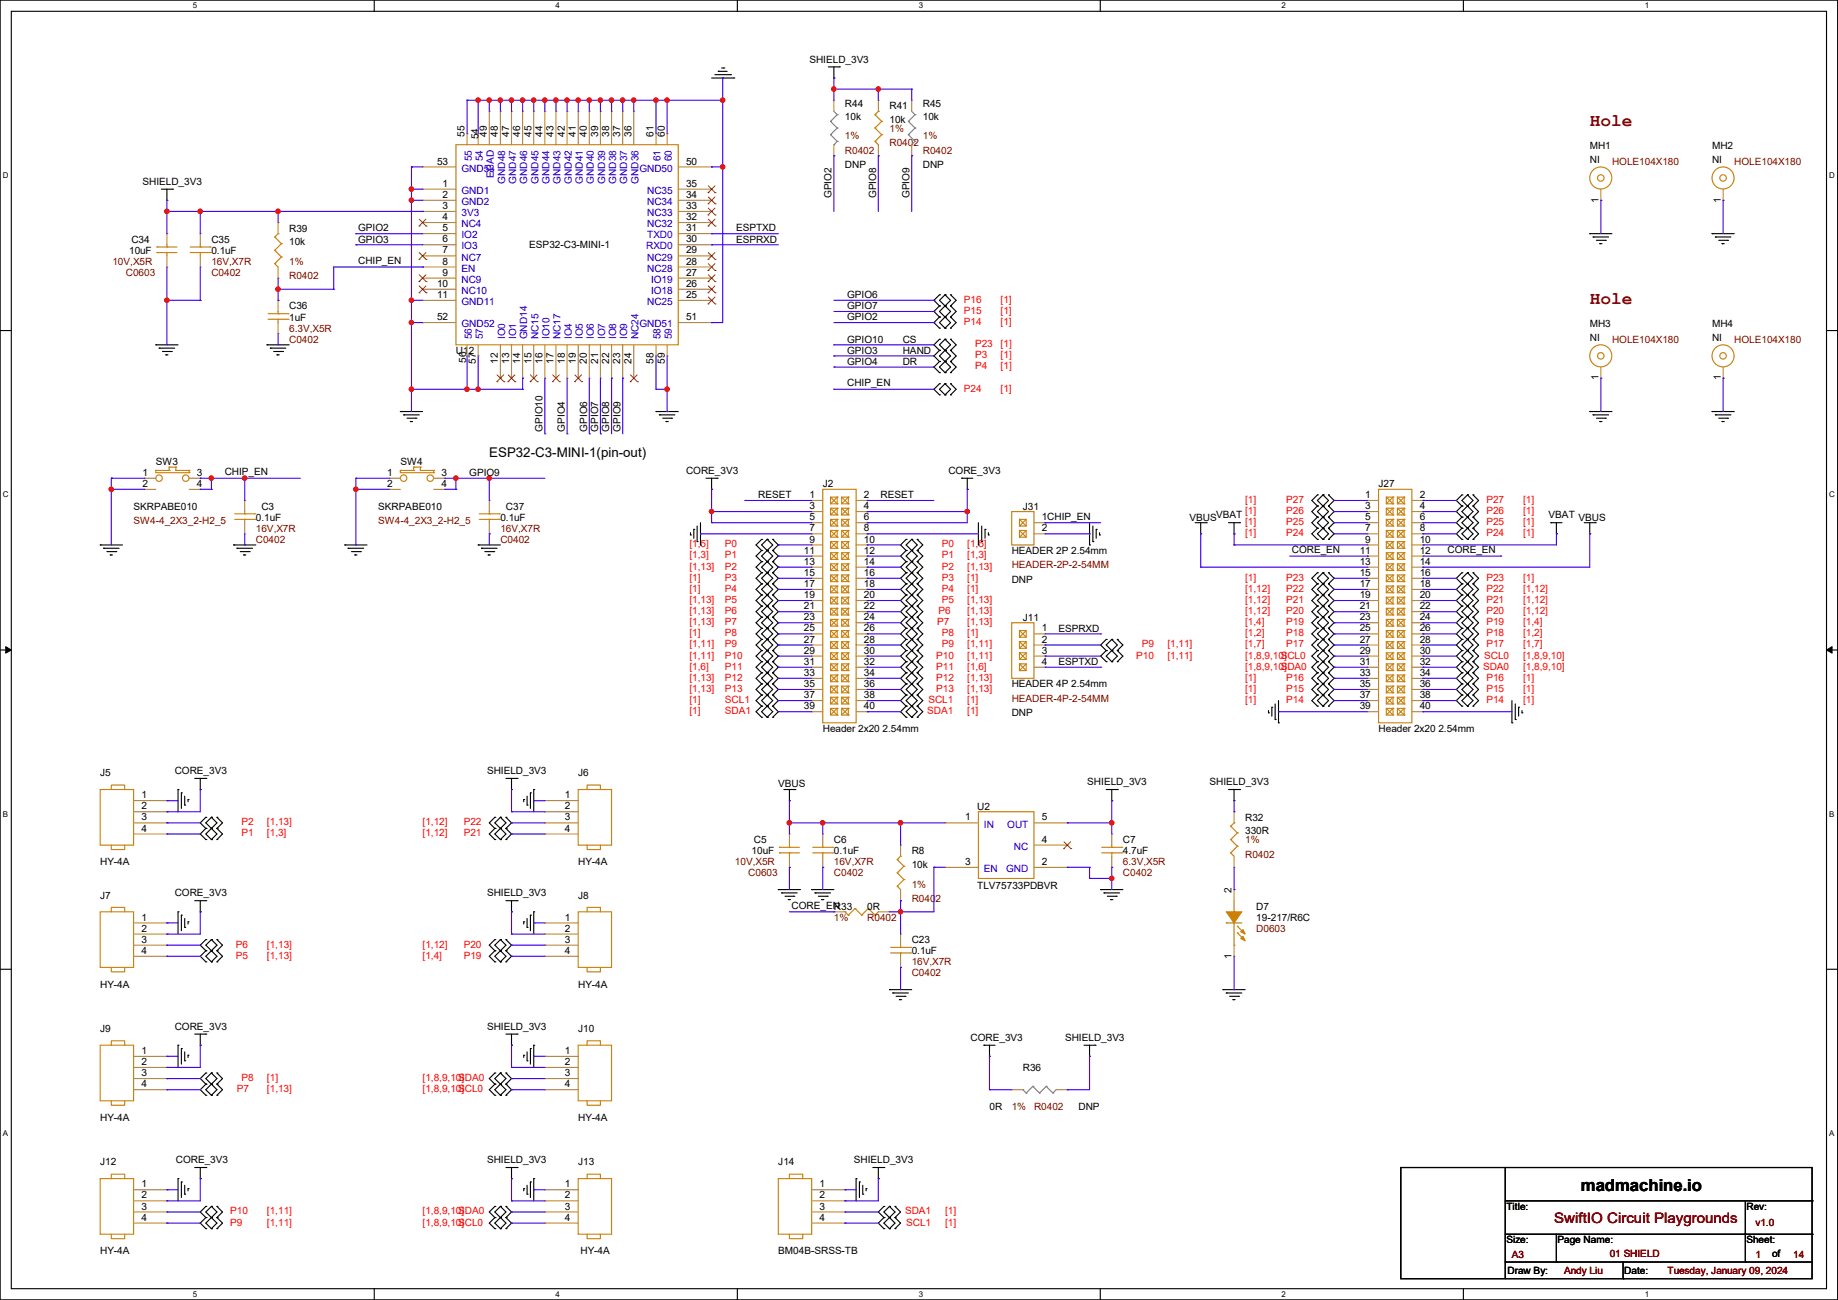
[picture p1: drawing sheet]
<svg xmlns="http://www.w3.org/2000/svg" width="420mm" height="297mm" viewBox="0 0 420 297" stroke-linecap="round" stroke-linejoin="round" font-family="sans-serif">
<defs><g id="words">
<g font-size="4.1" fill="#800000">
<text x="363.3" y="28.9">Hole</text>
<text x="363.3" y="69.5">Hole</text>
</g>
<text font-size="3.8" x="361.2" y="272">madmachine.io</text>
<text font-size="3.3" fill="#800000" x="355.1" y="279.4">SwiftIO Circuit Playgrounds</text>
<text font-size="3" x="111.8" y="104.4">ESP32-C3-MINI-1(pin-out)</text>
<g font-size="2.3">
<text x="185" y="14.3">SHIELD_3V3</text>
<text x="193.1" y="24.5">R44</text>
<text x="193.1" y="27.5">10k</text>
<text x="203.2" y="25">R41</text>
<text x="203.2" y="28">10k</text>
<text x="210.9" y="24.5">R45</text>
<text x="210.9" y="27.5">10k</text>
<text x="106.2" y="31.3" transform="rotate(-90 106.2 31.3)">55</text>
<text x="109.3" y="31.8" transform="rotate(-90 109.3 31.8)">54</text>
<text x="111.3" y="31.3" transform="rotate(-90 111.3 31.3)">49</text>
<text x="113.8" y="31.3" transform="rotate(-90 113.8 31.3)">48</text>
<text x="116.3" y="31.3" transform="rotate(-90 116.3 31.3)">47</text>
<text x="118.9" y="31.3" transform="rotate(-90 118.9 31.3)">46</text>
<text x="121.4" y="31.3" transform="rotate(-90 121.4 31.3)">45</text>
<text x="124" y="31.3" transform="rotate(-90 124 31.3)">44</text>
<text x="126.5" y="31.3" transform="rotate(-90 126.5 31.3)">43</text>
<text x="129" y="31.3" transform="rotate(-90 129 31.3)">42</text>
<text x="131.6" y="31.3" transform="rotate(-90 131.6 31.3)">41</text>
<text x="134.1" y="31.3" transform="rotate(-90 134.1 31.3)">40</text>
<text x="136.7" y="31.3" transform="rotate(-90 136.7 31.3)">39</text>
<text x="139.2" y="31.3" transform="rotate(-90 139.2 31.3)">38</text>
<text x="141.7" y="31.3" transform="rotate(-90 141.7 31.3)">37</text>
<text x="144.3" y="31.3" transform="rotate(-90 144.3 31.3)">36</text>
<text x="149.4" y="31.3" transform="rotate(-90 149.4 31.3)">61</text>
<text x="151.9" y="31.3" transform="rotate(-90 151.9 31.3)">60</text>
<text x="363.3" y="34.1">MH1</text>
<text x="391.2" y="34.1">MH2</text>
<text x="99.9" y="37.6">53</text>
<text x="156.8" y="37.6">50</text>
<text x="193.1" y="38.4">DNP</text>
<text x="210.9" y="38.4">DNP</text>
<text x="363.3" y="37.2">NI</text>
<text x="391.2" y="37.2">NI</text>
<text x="32.6" y="42.2">SHIELD_3V3</text>
<text x="101.1" y="42.7">1</text>
<text x="101.1" y="47.8">3</text>
<text x="101.1" y="45.2">2</text>
<text x="156.8" y="45.2">34</text>
<text x="156.8" y="47.8">33</text>
<text x="156.8" y="42.7">35</text>
<text x="190" y="45.3" transform="rotate(-90 190 45.3)">GPIO2</text>
<text x="200.2" y="45.3" transform="rotate(-90 200.2 45.3)">GPIO8</text>
<text x="207.8" y="45.3" transform="rotate(-90 207.8 45.3)">GPIO9</text>
<text x="365.2" y="46.3" transform="rotate(-90 365.2 46.3)">1</text>
<text x="393.2" y="46.3" transform="rotate(-90 393.2 46.3)">1</text>
<text x="66.1" y="52.9">R39</text>
<text x="81.8" y="52.9">GPIO2</text>
<text x="101.1" y="50.3">4</text>
<text x="101.1" y="52.8">5</text>
<text x="156.8" y="50.3">32</text>
<text x="156.8" y="52.8">31</text>
<text x="168.2" y="52.9">ESPTXD</text>
<text x="29.5" y="58">10uF</text>
<text x="30" y="55.5">C34</text>
<text x="48.3" y="55.5">C35</text>
<text x="48.3" y="58">0.1uF</text>
<text x="66.1" y="56">10k</text>
<text x="81.8" y="55.4">GPIO3</text>
<text x="101.1" y="55.4">6</text>
<text x="101.1" y="57.9">7</text>
<text x="120.9" y="56.7">ESP32-C3-MINI-1</text>
<text x="156.8" y="55.4">30</text>
<text x="156.8" y="57.9">29</text>
<text x="168.2" y="55.4">ESPRXD</text>
<text x="81.8" y="60.3">CHIP_EN</text>
<text x="99.9" y="65.5">10</text>
<text x="101.1" y="63">9</text>
<text x="101.1" y="60.5">8</text>
<text x="156.8" y="65.5">26</text>
<text x="156.8" y="60.5">28</text>
<text x="156.8" y="63">27</text>
<text x="66.1" y="70.7">C36</text>
<text x="99.9" y="68.1">11</text>
<text x="156.8" y="68.1">25</text>
<text x="193.6" y="68.1">GPIO6</text>
<text x="193.6" y="70.7">GPIO7</text>
<text x="66.1" y="73.2">1uF</text>
<text x="99.9" y="73.2">52</text>
<text x="156.8" y="73.2">51</text>
<text x="193.6" y="73.2">GPIO2</text>
<text x="363.3" y="74.8">MH3</text>
<text x="363.3" y="77.8">NI</text>
<text x="391.2" y="74.8">MH4</text>
<text x="391.2" y="77.8">NI</text>
<text x="104.2" y="80.9">U12</text>
<text x="106.6" y="82.8" transform="rotate(-90 106.6 82.8)">56</text>
<text x="108.7" y="83.1" transform="rotate(-90 108.7 83.1)">57</text>
<text x="113.8" y="83.1" transform="rotate(-90 113.8 83.1)">12</text>
<text x="116.3" y="83.1" transform="rotate(-90 116.3 83.1)">13</text>
<text x="118.9" y="83.1" transform="rotate(-90 118.9 83.1)">14</text>
<text x="121.4" y="83.1" transform="rotate(-90 121.4 83.1)">15</text>
<text x="124" y="83.1" transform="rotate(-90 124 83.1)">16</text>
<text x="126.5" y="83.1" transform="rotate(-90 126.5 83.1)">17</text>
<text x="129" y="83.1" transform="rotate(-90 129 83.1)">18</text>
<text x="131.6" y="83.1" transform="rotate(-90 131.6 83.1)">19</text>
<text x="134.1" y="83.1" transform="rotate(-90 134.1 83.1)">20</text>
<text x="136.7" y="83.1" transform="rotate(-90 136.7 83.1)">21</text>
<text x="139.2" y="83.1" transform="rotate(-90 139.2 83.1)">22</text>
<text x="141.7" y="83.1" transform="rotate(-90 141.7 83.1)">23</text>
<text x="144.3" y="83.1" transform="rotate(-90 144.3 83.1)">24</text>
<text x="149.4" y="83.1" transform="rotate(-90 149.4 83.1)">58</text>
<text x="151.9" y="83.1" transform="rotate(-90 151.9 83.1)">59</text>
<text x="193.6" y="78.3">GPIO10</text>
<text x="193.6" y="80.8">GPIO3</text>
<text x="193.6" y="83.4">GPIO4</text>
<text x="206.3" y="78.3">CS</text>
<text x="206.3" y="80.8">HAND</text>
<text x="206.3" y="83.4">DR</text>
<text x="193.6" y="88.2">CHIP_EN</text>
<text x="365.2" y="86.9" transform="rotate(-90 365.2 86.9)">1</text>
<text x="393.2" y="86.9" transform="rotate(-90 393.2 86.9)">1</text>
<text x="124" y="98.6" transform="rotate(-90 124 98.6)">GPIO10</text>
<text x="129.1" y="98.6" transform="rotate(-90 129.1 98.6)">GPIO4</text>
<text x="134.2" y="98.6" transform="rotate(-90 134.2 98.6)">GPIO6</text>
<text x="136.7" y="98.6" transform="rotate(-90 136.7 98.6)">GPIO7</text>
<text x="139.2" y="98.6" transform="rotate(-90 139.2 98.6)">GPIO8</text>
<text x="141.8" y="98.6" transform="rotate(-90 141.8 98.6)">GPIO9</text>
<text x="35.6" y="106.3">SW3</text>
<text x="91.5" y="106.3">SW4</text>
<text x="32.6" y="108.7">1</text>
<text x="32.6" y="111.3">2</text>
<text x="45" y="108.7">3</text>
<text x="45" y="111.3">4</text>
<text x="51.4" y="108.5">CHIP_EN</text>
<text x="88.4" y="108.7">1</text>
<text x="88.4" y="111.3">2</text>
<text x="100.9" y="108.7">3</text>
<text x="100.9" y="111.3">4</text>
<text x="107.2" y="108.8">GPIO9</text>
<text x="156.8" y="108.3">CORE_3V3</text>
<text x="173.3" y="113.8">RESET</text>
<text x="185" y="113.8">1</text>
<text x="188" y="111.3">J2</text>
<text x="197.4" y="113.8">2</text>
<text x="201.2" y="113.8">RESET</text>
<text x="216.7" y="108.3">CORE_3V3</text>
<text x="312" y="113.8">1</text>
<text x="315" y="111.3">J27</text>
<text x="324.4" y="113.8">2</text>
<text x="30.5" y="116.4">SKRPABE010</text>
<text x="58.5" y="119">0.1uF</text>
<text x="59.7" y="116.4">C3</text>
<text x="86.4" y="116.4">SKRPABE010</text>
<text x="114.3" y="119">0.1uF</text>
<text x="115.6" y="116.4">C37</text>
<text x="185" y="116.3">3</text>
<text x="185" y="118.9">5</text>
<text x="197.4" y="116.3">4</text>
<text x="197.4" y="118.9">6</text>
<text x="233.7" y="116.4">J31</text>
<text x="238" y="118.9">1CHIP_EN</text>
<text x="271.8" y="119">VBUSVBAT</text>
<text x="312" y="116.3">3</text>
<text x="312" y="118.9">5</text>
<text x="324.4" y="116.3">4</text>
<text x="324.4" y="118.9">6</text>
<text x="353.9" y="118.4">VBAT VBUS</text>
<text x="185" y="121.4">7</text>
<text x="185" y="124">9</text>
<text x="197.4" y="121.4">8</text>
<text x="197.4" y="124">10</text>
<text x="238" y="121.4">2</text>
<text x="312" y="121.4">7</text>
<text x="312" y="124">9</text>
<text x="324.4" y="121.4">8</text>
<text x="324.4" y="124">10</text>
<text x="183.7" y="126.5">11</text>
<text x="183.7" y="129">13</text>
<text x="183.7" y="131.6">15</text>
<text x="197.4" y="126.5">12</text>
<text x="197.4" y="129">14</text>
<text x="197.4" y="131.6">16</text>
<text x="231.2" y="126.6">HEADER 2P 2.54mm</text>
<text x="295.2" y="126.3">CORE_EN</text>
<text x="310.7" y="126.5">11</text>
<text x="310.7" y="129">13</text>
<text x="310.7" y="131.6">15</text>
<text x="324.4" y="126.5">12</text>
<text x="324.4" y="129">14</text>
<text x="324.4" y="131.6">16</text>
<text x="330.8" y="126.3">CORE_EN</text>
<text x="183.7" y="134.1">17</text>
<text x="183.7" y="136.7">19</text>
<text x="197.4" y="134.1">18</text>
<text x="197.4" y="136.7">20</text>
<text x="231.2" y="133.2">DNP</text>
<text x="310.7" y="134.1">17</text>
<text x="310.7" y="136.7">19</text>
<text x="324.4" y="134.1">18</text>
<text x="324.4" y="136.7">20</text>
<text x="183.7" y="139.2">21</text>
<text x="183.7" y="141.7">23</text>
<text x="197.4" y="139.2">22</text>
<text x="197.4" y="141.7">24</text>
<text x="233.7" y="141.8">J11</text>
<text x="310.7" y="139.2">21</text>
<text x="310.7" y="141.7">23</text>
<text x="324.4" y="139.2">22</text>
<text x="324.4" y="141.7">24</text>
<text x="183.7" y="144.3">25</text>
<text x="183.7" y="146.8">27</text>
<text x="183.7" y="149.4">29</text>
<text x="197.4" y="144.3">26</text>
<text x="197.4" y="146.8">28</text>
<text x="197.4" y="149.4">30</text>
<text x="238" y="144.3">1</text>
<text x="238" y="146.8">2</text>
<text x="238" y="149.4">3</text>
<text x="241.9" y="144.3">ESPRXD</text>
<text x="310.7" y="144.3">25</text>
<text x="310.7" y="146.8">27</text>
<text x="310.7" y="149.4">29</text>
<text x="324.4" y="144.3">26</text>
<text x="324.4" y="146.8">28</text>
<text x="324.4" y="149.4">30</text>
<text x="183.7" y="151.9">31</text>
<text x="183.7" y="154.4">33</text>
<text x="197.4" y="151.9">32</text>
<text x="197.4" y="154.4">34</text>
<text x="238" y="151.9">4</text>
<text x="241.9" y="151.9">ESPTXD</text>
<text x="310.7" y="151.9">31</text>
<text x="310.7" y="154.4">33</text>
<text x="324.4" y="151.9">32</text>
<text x="324.4" y="154.4">34</text>
<text x="183.7" y="157">35</text>
<text x="183.7" y="159.5">37</text>
<text x="197.4" y="157">36</text>
<text x="197.4" y="159.5">38</text>
<text x="231.2" y="157.1">HEADER 4P 2.54mm</text>
<text x="310.7" y="157">35</text>
<text x="310.7" y="159.5">37</text>
<text x="324.4" y="157">36</text>
<text x="324.4" y="159.5">38</text>
<text x="183.7" y="162.1">39</text>
<text x="188" y="167.2">Header 2x20 2.54mm</text>
<text x="197.4" y="162.1">40</text>
<text x="231.2" y="163.7">DNP</text>
<text x="310.7" y="162.1">39</text>
<text x="315" y="167.2">Header 2x20 2.54mm</text>
<text x="324.4" y="162.1">40</text>
<text x="22.9" y="177.4">J5</text>
<text x="39.9" y="176.9">CORE_3V3</text>
<text x="111.3" y="176.9">SHIELD_3V3</text>
<text x="132.1" y="177.4">J6</text>
<text x="177.8" y="179.9">VBUS</text>
<text x="248.5" y="179.4">SHIELD_3V3</text>
<text x="276.4" y="179.4">SHIELD_3V3</text>
<text x="32.3" y="182.4">1</text>
<text x="32.3" y="184.9">2</text>
<text x="129.1" y="182.4">1</text>
<text x="129.1" y="184.9">2</text>
<text x="223.3" y="185">U2</text>
<text x="32.3" y="187.5">3</text>
<text x="32.3" y="190">4</text>
<text x="129.1" y="187.5">3</text>
<text x="129.1" y="190">4</text>
<text x="220.5" y="187.5">1</text>
<text x="238" y="187.5">5</text>
<text x="284.5" y="187.5">R32</text>
<text x="284.5" y="190.6">330R</text>
<text x="22.9" y="197.7">HY-4A</text>
<text x="132.1" y="197.7">HY-4A</text>
<text x="171.7" y="195.2">10uF</text>
<text x="172.3" y="192.6">C5</text>
<text x="190.5" y="192.6">C6</text>
<text x="190.5" y="195.2">0.1uF</text>
<text x="208.3" y="195.2">R8</text>
<text x="220.5" y="197.6">3</text>
<text x="238" y="197.6">2</text>
<text x="238" y="192.5">4</text>
<text x="256.6" y="192.6">C7</text>
<text x="256.6" y="195.2">4.7uF</text>
<text x="208.3" y="198.2">10k</text>
<text x="223.3" y="203">TLV75733PDBVR</text>
<text x="22.9" y="205.3">J7</text>
<text x="39.9" y="204.8">CORE_3V3</text>
<text x="111.3" y="204.8">SHIELD_3V3</text>
<text x="132.1" y="205.3">J8</text>
<text x="180.9" y="207.6">CORE_EN</text>
<text x="190.5" y="207.9">R33</text>
<text x="198.2" y="207.9">0R</text>
<text x="281.4" y="204" transform="rotate(-90 281.4 204)">2</text>
<text x="287.1" y="207.9">D7</text>
<text x="32.3" y="210.3">1</text>
<text x="32.3" y="212.9">2</text>
<text x="32.3" y="215.4">3</text>
<text x="129.1" y="210.3">1</text>
<text x="129.1" y="212.9">2</text>
<text x="129.1" y="215.4">3</text>
<text x="208.3" y="215.5">C23</text>
<text x="287.1" y="210.4">19-217/R6C</text>
<text x="32.3" y="217.9">4</text>
<text x="129.1" y="217.9">4</text>
<text x="208.3" y="218">0.1uF</text>
<text x="281.4" y="219" transform="rotate(-90 281.4 219)">1</text>
<text x="22.9" y="225.6">HY-4A</text>
<text x="132.1" y="225.6">HY-4A</text>
<text x="22.9" y="235.8">J9</text>
<text x="39.9" y="235.3">CORE_3V3</text>
<text x="111.3" y="235.3">SHIELD_3V3</text>
<text x="132.1" y="235.8">J10</text>
<text x="221.8" y="237.8">CORE_3V3</text>
<text x="243.4" y="237.8">SHIELD_3V3</text>
<text x="32.3" y="240.8">1</text>
<text x="32.3" y="243.3">2</text>
<text x="32.3" y="245.9">3</text>
<text x="129.1" y="240.8">1</text>
<text x="129.1" y="243.3">2</text>
<text x="129.1" y="245.9">3</text>
<text x="233.7" y="244.7">R36</text>
<text x="32.3" y="248.4">4</text>
<text x="129.1" y="248.4">4</text>
<text x="22.9" y="256.1">HY-4A</text>
<text x="132.1" y="256.1">HY-4A</text>
<text x="226.1" y="253.6">0R</text>
<text x="246.4" y="253.6">DNP</text>
<text x="22.9" y="266.3">J12</text>
<text x="40.2" y="265.8">CORE_3V3</text>
<text x="111.3" y="265.8">SHIELD_3V3</text>
<text x="132.1" y="266.3">J13</text>
<text x="177.8" y="266.3">J14</text>
<text x="195.1" y="265.8">SHIELD_3V3</text>
<text x="32.3" y="271.3">1</text>
<text x="32.3" y="273.8">2</text>
<text x="129.1" y="271.3">1</text>
<text x="129.1" y="273.8">2</text>
<text x="187.2" y="271.3">1</text>
<text x="187.2" y="273.8">2</text>
<text x="32.3" y="276.3">3</text>
<text x="32.3" y="278.9">4</text>
<text x="129.1" y="276.3">3</text>
<text x="129.1" y="278.9">4</text>
<text x="187.2" y="276.3">3</text>
<text x="187.2" y="278.9">4</text>
<text x="344.2" y="276.4">Title:</text>
<text x="399.1" y="276.4">Rev:</text>
<text x="22.9" y="286.6">HY-4A</text>
<text x="132.6" y="286.6">HY-4A</text>
<text x="177.8" y="286.6">BM04B-SRSS-TB</text>
<text x="344.2" y="284.1">Size:</text>
<text x="355.9" y="284.1">Page Name:</text>
<text x="399.1" y="284.1">Sheet:</text>
<text x="404.9" y="287.1">of</text>
<text x="344.5" y="291.2">Draw By:</text>
<text x="371.1" y="291.2">Date:</text>
</g>
<g font-size="2.3" fill="#800000">
<text x="193.1" y="31.8">1%</text>
<text x="193.1" y="35.1">R0402</text>
<text x="203.2" y="30.1">1%</text>
<text x="203.2" y="33.4">R0402</text>
<text x="210.9" y="31.8">1%</text>
<text x="210.9" y="35.1">R0402</text>
<text x="368.3" y="37.7">HOLE104X180</text>
<text x="396.3" y="37.7">HOLE104X180</text>
<text x="25.7" y="60.5">10V,X5R</text>
<text x="28.7" y="63.1">C0603</text>
<text x="48.3" y="63.1">C0402</text>
<text x="48.3" y="60.5">16V,X7R</text>
<text x="66.1" y="60.5">1%</text>
<text x="66.1" y="63.8">R0402</text>
<text x="66.1" y="75.8">6.3V,X5R</text>
<text x="66.1" y="78.3">C0402</text>
<text x="368.3" y="78.3">HOLE104X180</text>
<text x="396.3" y="78.3">HOLE104X180</text>
<text x="30.5" y="119.7">SW4-4_2X3_2-H2_5</text>
<text x="86.4" y="119.7">SW4-4_2X3_2-H2_5</text>
<text x="58.5" y="124">C0402</text>
<text x="58.5" y="121.5">16V,X7R</text>
<text x="114.3" y="124">C0402</text>
<text x="114.3" y="121.5">16V,X7R</text>
<text x="231.2" y="129.9">HEADER-2P-2-54MM</text>
<text x="231.2" y="160.4">HEADER-4P-2-54MM</text>
<text x="167.9" y="197.7">10V,X5R</text>
<text x="190.5" y="197.7">16V,X7R</text>
<text x="256.6" y="197.7">6.3V,X5R</text>
<text x="284.5" y="192.6">1%</text>
<text x="284.5" y="195.9">R0402</text>
<text x="171" y="200.2">C0603</text>
<text x="190.5" y="200.2">C0402</text>
<text x="208.3" y="202.8">1%</text>
<text x="256.6" y="200.2">C0402</text>
<text x="208.3" y="206.1">R0402</text>
<text x="190.5" y="210.4">1%</text>
<text x="198.2" y="210.4">R0402</text>
<text x="287.1" y="212.9">D0603</text>
<text x="208.3" y="220.6">16V,X7R</text>
<text x="208.3" y="223.1">C0402</text>
<text x="231.2" y="253.6">1%</text>
<text x="236.3" y="253.6">R0402</text>
<text x="401.1" y="280">v1.0</text>
<text x="345.5" y="287.4">A3</text>
<text x="367.8" y="287.1">01 SHIELD</text>
<text x="401.1" y="287.4">1</text>
<text x="409.8" y="287.4">14</text>
<text x="357.4" y="291.2">Andy Liu</text>
<text x="381" y="291.2">Tuesday, January 09, 2024</text>
</g>
<g font-size="2.3" fill="#00c">
<text x="105.5" y="39.2">GND53</text>
<text x="107.8" y="36.9" transform="rotate(-90 107.8 36.9)">55</text>
<text x="110.3" y="36.9" transform="rotate(-90 110.3 36.9)">54</text>
<text x="112.9" y="40.6" transform="rotate(-90 112.9 40.6)">EPAD</text>
<text x="115.4" y="42" transform="rotate(-90 115.4 42)">GND48</text>
<text x="117.9" y="42" transform="rotate(-90 117.9 42)">GND47</text>
<text x="120.5" y="42" transform="rotate(-90 120.5 42)">GND46</text>
<text x="123" y="42" transform="rotate(-90 123 42)">GND45</text>
<text x="125.6" y="42" transform="rotate(-90 125.6 42)">GND44</text>
<text x="128.1" y="42" transform="rotate(-90 128.1 42)">GND43</text>
<text x="130.6" y="42" transform="rotate(-90 130.6 42)">GND42</text>
<text x="133.2" y="42" transform="rotate(-90 133.2 42)">GND41</text>
<text x="135.7" y="42" transform="rotate(-90 135.7 42)">GND40</text>
<text x="138.3" y="42" transform="rotate(-90 138.3 42)">GND39</text>
<text x="140.8" y="42" transform="rotate(-90 140.8 42)">GND38</text>
<text x="143.3" y="42" transform="rotate(-90 143.3 42)">GND37</text>
<text x="145.9" y="42" transform="rotate(-90 145.9 42)">GND36</text>
<text x="146.1" y="39.2">GND50</text>
<text x="151" y="36.9" transform="rotate(-90 151 36.9)">61</text>
<text x="153.5" y="36.9" transform="rotate(-90 153.5 36.9)">60</text>
<text x="105.5" y="44.3">GND1</text>
<text x="105.5" y="46.8">GND2</text>
<text x="147.9" y="46.8">NC34</text>
<text x="147.9" y="44.3">NC35</text>
<text x="105.5" y="49.4">3V3</text>
<text x="105.5" y="51.9">NC4</text>
<text x="147.9" y="51.9">NC32</text>
<text x="147.9" y="49.4">NC33</text>
<text x="105.5" y="54.4">IO2</text>
<text x="105.5" y="57">IO3</text>
<text x="105.5" y="59.5">NC7</text>
<text x="147.7" y="57">RXD0</text>
<text x="147.9" y="59.5">NC29</text>
<text x="147.9" y="54.4">TXD0</text>
<text x="105.5" y="64.6">NC9</text>
<text x="105.5" y="62.1">EN</text>
<text x="147.9" y="62.1">NC28</text>
<text x="148.8" y="64.6">IO19</text>
<text x="105.5" y="67.1">NC10</text>
<text x="105.5" y="69.7">GND11</text>
<text x="147.9" y="69.7">NC25</text>
<text x="148.8" y="67.1">IO18</text>
<text x="105.5" y="74.8">GND52</text>
<text x="107.8" y="77.5" transform="rotate(-90 107.8 77.5)">56</text>
<text x="110.3" y="77.5" transform="rotate(-90 110.3 77.5)">57</text>
<text x="115.4" y="77.5" transform="rotate(-90 115.4 77.5)">IO0</text>
<text x="117.9" y="77.5" transform="rotate(-90 117.9 77.5)">IO1</text>
<text x="120.5" y="77.5" transform="rotate(-90 120.5 77.5)">GND14</text>
<text x="123" y="77.5" transform="rotate(-90 123 77.5)">NC15</text>
<text x="125.6" y="77.5" transform="rotate(-90 125.6 77.5)">IO10</text>
<text x="128.1" y="77.5" transform="rotate(-90 128.1 77.5)">NC17</text>
<text x="130.6" y="77.5" transform="rotate(-90 130.6 77.5)">IO4</text>
<text x="133.2" y="77.5" transform="rotate(-90 133.2 77.5)">IO5</text>
<text x="135.7" y="77.5" transform="rotate(-90 135.7 77.5)">IO6</text>
<text x="138.3" y="77.5" transform="rotate(-90 138.3 77.5)">IO7</text>
<text x="140.8" y="77.5" transform="rotate(-90 140.8 77.5)">IO8</text>
<text x="143.3" y="77.5" transform="rotate(-90 143.3 77.5)">IO9</text>
<text x="145.9" y="77.5" transform="rotate(-90 145.9 77.5)">NC24</text>
<text x="146.1" y="74.8">GND51</text>
<text x="151" y="77.5" transform="rotate(-90 151 77.5)">58</text>
<text x="153.5" y="77.5" transform="rotate(-90 153.5 77.5)">59</text>
<text x="224.8" y="189.1">IN</text>
<text x="230.2" y="189.1">OUT</text>
<text x="231.7" y="194.1">NC</text>
<text x="224.8" y="199.2">EN</text>
<text x="229.9" y="199.2">GND</text>
</g>
<g font-size="2.3" fill="#f00">
<text x="220.3" y="69.2">P16</text>
<text x="220.3" y="71.7">P15</text>
<text x="228.6" y="69.2">[1]</text>
<text x="228.6" y="71.7">[1]</text>
<text x="220.3" y="74.3">P14</text>
<text x="228.6" y="74.3">[1]</text>
<text x="222.8" y="79.3">P23</text>
<text x="222.8" y="81.9">P3</text>
<text x="228.6" y="79.3">[1]</text>
<text x="228.6" y="81.9">[1]</text>
<text x="220.3" y="89.5">P24</text>
<text x="222.8" y="84.4">P4</text>
<text x="228.6" y="89.5">[1]</text>
<text x="228.6" y="84.4">[1]</text>
<text x="284.5" y="114.9">[1]</text>
<text x="284.5" y="117.4">[1]</text>
<text x="284.5" y="120">[1]</text>
<text x="293.9" y="114.9">P27</text>
<text x="293.9" y="117.4">P26</text>
<text x="293.9" y="120">P25</text>
<text x="339.6" y="120">P25</text>
<text x="339.6" y="117.4">P26</text>
<text x="339.6" y="114.9">P27</text>
<text x="348" y="120">[1]</text>
<text x="348" y="117.4">[1]</text>
<text x="348" y="114.9">[1]</text>
<text x="157.5" y="125.1">[1,5]</text>
<text x="165.7" y="125.1">P0</text>
<text x="215.2" y="125.1">P0</text>
<text x="221" y="125.1">[1,5]</text>
<text x="284.5" y="122.5">[1]</text>
<text x="293.9" y="122.5">P24</text>
<text x="339.6" y="122.5">P24</text>
<text x="348" y="122.5">[1]</text>
<text x="157.5" y="127.6">[1,3]</text>
<text x="157.5" y="130.1">[1,13]</text>
<text x="165.7" y="127.6">P1</text>
<text x="165.7" y="130.1">P2</text>
<text x="215.2" y="127.6">P1</text>
<text x="215.2" y="130.1">P2</text>
<text x="221" y="127.6">[1,3]</text>
<text x="221" y="130.1">[1,13]</text>
<text x="157.5" y="132.7">[1]</text>
<text x="157.5" y="135.2">[1]</text>
<text x="157.5" y="137.8">[1,13]</text>
<text x="165.7" y="132.7">P3</text>
<text x="165.7" y="135.2">P4</text>
<text x="165.7" y="137.8">P5</text>
<text x="215.2" y="132.7">P3</text>
<text x="215.2" y="135.2">P4</text>
<text x="215.2" y="137.8">P5</text>
<text x="221" y="132.7">[1]</text>
<text x="221" y="135.2">[1]</text>
<text x="221" y="137.8">[1,13]</text>
<text x="284.5" y="137.8">[1,12]</text>
<text x="284.5" y="135.2">[1,12]</text>
<text x="284.5" y="132.7">[1]</text>
<text x="293.9" y="137.8">P21</text>
<text x="293.9" y="135.2">P22</text>
<text x="293.9" y="132.7">P23</text>
<text x="339.6" y="137.8">P21</text>
<text x="339.6" y="135.2">P22</text>
<text x="339.6" y="132.7">P23</text>
<text x="348" y="137.8">[1,12]</text>
<text x="348" y="135.2">[1,12]</text>
<text x="348" y="132.7">[1]</text>
<text x="157.5" y="140.3">[1,13]</text>
<text x="157.5" y="142.8">[1,13]</text>
<text x="165.7" y="140.3">P6</text>
<text x="165.7" y="142.8">P7</text>
<text x="214.2" y="142.8">P7</text>
<text x="214.4" y="140.3">P6</text>
<text x="221" y="142.8">[1,13]</text>
<text x="221" y="140.3">[1,13]</text>
<text x="284.5" y="142.8">[1,4]</text>
<text x="284.5" y="140.3">[1,12]</text>
<text x="293.9" y="142.8">P19</text>
<text x="293.9" y="140.3">P20</text>
<text x="339.6" y="142.8">P19</text>
<text x="339.6" y="140.3">P20</text>
<text x="348" y="142.8">[1,4]</text>
<text x="348" y="140.3">[1,12]</text>
<text x="157.5" y="145.4">[1]</text>
<text x="157.5" y="147.9">[1,11]</text>
<text x="165.7" y="145.4">P8</text>
<text x="165.7" y="147.9">P9</text>
<text x="215.2" y="145.4">P8</text>
<text x="215.2" y="147.9">P9</text>
<text x="221" y="145.4">[1]</text>
<text x="221" y="147.9">[1,11]</text>
<text x="260.9" y="147.9">P9</text>
<text x="266.8" y="147.9">[1,11]</text>
<text x="284.5" y="147.9">[1,7]</text>
<text x="284.5" y="145.4">[1,2]</text>
<text x="293.9" y="147.9">P17</text>
<text x="293.9" y="145.4">P18</text>
<text x="339.6" y="147.9">P17</text>
<text x="339.6" y="145.4">P18</text>
<text x="348" y="147.9">[1,7]</text>
<text x="348" y="145.4">[1,2]</text>
<text x="157.5" y="150.5">[1,11]</text>
<text x="157.5" y="153">[1,6]</text>
<text x="157.5" y="155.5">[1,13]</text>
<text x="165.7" y="150.5">P10</text>
<text x="165.7" y="153">P11</text>
<text x="165.7" y="155.5">P12</text>
<text x="213.9" y="153">P11</text>
<text x="213.9" y="155.5">P12</text>
<text x="213.9" y="150.5">P10</text>
<text x="221" y="153">[1,6]</text>
<text x="221" y="155.5">[1,13]</text>
<text x="221" y="150.5">[1,11]</text>
<text x="259.6" y="150.5">P10</text>
<text x="266.7" y="150.5">[1,11]</text>
<text x="284.5" y="150.5">[1,8,9,10]</text>
<text x="284.5" y="153">[1,8,9,10]</text>
<text x="284.5" y="155.5">[1]</text>
<text x="292.7" y="150.5">SCL0</text>
<text x="292.7" y="153">SDA0</text>
<text x="293.9" y="155.5">P16</text>
<text x="338.9" y="153">SDA0</text>
<text x="339.1" y="150.5">SCL0</text>
<text x="339.6" y="155.5">P16</text>
<text x="348" y="153">[1,8,9,10]</text>
<text x="348" y="150.5">[1,8,9,10]</text>
<text x="348" y="155.5">[1]</text>
<text x="157.5" y="158.1">[1,13]</text>
<text x="157.5" y="160.6">[1]</text>
<text x="165.7" y="158.1">P13</text>
<text x="165.7" y="160.6">SCL1</text>
<text x="212.1" y="160.6">SCL1</text>
<text x="213.9" y="158.1">P13</text>
<text x="221" y="160.6">[1]</text>
<text x="221" y="158.1">[1,13]</text>
<text x="284.5" y="160.6">[1]</text>
<text x="284.5" y="158.1">[1]</text>
<text x="293.9" y="160.6">P14</text>
<text x="293.9" y="158.1">P15</text>
<text x="339.6" y="160.6">P14</text>
<text x="339.6" y="158.1">P15</text>
<text x="348" y="160.6">[1]</text>
<text x="348" y="158.1">[1]</text>
<text x="157.5" y="163.2">[1]</text>
<text x="165.7" y="163.2">SDA1</text>
<text x="211.9" y="163.2">SDA1</text>
<text x="221" y="163.2">[1]</text>
<text x="55.2" y="188.6">P2</text>
<text x="55.2" y="191.1">P1</text>
<text x="61" y="188.6">[1,13]</text>
<text x="61" y="191.1">[1,3]</text>
<text x="96.6" y="191.1">[1,12]</text>
<text x="96.6" y="188.6">[1,12]</text>
<text x="106" y="191.1">P21</text>
<text x="106" y="188.6">P22</text>
<text x="53.9" y="216.5">P6</text>
<text x="53.9" y="219">P5</text>
<text x="61" y="216.5">[1,13]</text>
<text x="61" y="219">[1,13]</text>
<text x="96.6" y="219">[1,4]</text>
<text x="96.6" y="216.5">[1,12]</text>
<text x="106" y="219">P19</text>
<text x="106" y="216.5">P20</text>
<text x="54.1" y="249.5">P7</text>
<text x="55.2" y="247">P8</text>
<text x="61" y="249.5">[1,13]</text>
<text x="61" y="247">[1]</text>
<text x="96.6" y="247">[1,8,9,10]</text>
<text x="96.6" y="249.5">[1,8,9,10]</text>
<text x="104.7" y="247">SDA0</text>
<text x="104.7" y="249.5">SCL0</text>
<text x="52.6" y="277.5">P10</text>
<text x="52.6" y="280">P9</text>
<text x="61" y="277.5">[1,11]</text>
<text x="61" y="280">[1,11]</text>
<text x="96.6" y="277.5">[1,8,9,10]</text>
<text x="96.6" y="280">[1,8,9,10]</text>
<text x="104.7" y="277.5">SDA0</text>
<text x="104.7" y="280">SCL0</text>
<text x="206.8" y="277.5">SDA1</text>
<text x="207.1" y="280">SCL1</text>
<text x="215.9" y="277.5">[1]</text>
<text x="215.9" y="280">[1]</text>
</g>
<g font-size="1.8">
<text x="44" y="1.9">5</text>
<text x="127" y="1.9">4</text>
<text x="209.9" y="1.9">3</text>
<text x="292.9" y="1.9">2</text>
<text x="375.8" y="1.9">1</text>
<text x=".7" y="40.6">D</text>
<text x="418" y="40.6">D</text>
<text x=".7" y="113.6">C</text>
<text x="418" y="113.6">C</text>
<text x=".7" y="186.6">B</text>
<text x="418" y="186.6">B</text>
<text x=".7" y="259.5">A</text>
<text x="418" y="259.5">A</text>
<text x="44" y="296.3">5</text>
<text x="127" y="296.3">4</text>
<text x="209.9" y="296.3">3</text>
<text x="292.9" y="296.3">2</text>
<text x="375.8" y="296.3">1</text>
</g>
</g></defs>
<path d="M0 0h419.9v297h-419.9zM2.6 2.6h414.8v291.8h-414.8z" fill="none" stroke="#000" stroke-width=".25"/>
<g fill="#fff">
<path d="M44 .3h1v2h-1z"/>
<path d="M44 294.7h1v2h-1z"/>
</g>
<path d="M85.5 0v2.6M85.5 294.4v2.6" fill="none" stroke="#000" stroke-width=".25"/>
<g fill="#fff">
<path d="M127 .3h.9v2h-.9z"/>
<path d="M127 294.7h.9v2h-.9z"/>
</g>
<path d="M168.5 0v2.6M168.5 294.4v2.6" fill="none" stroke="#000" stroke-width=".25"/>
<g fill="#fff">
<path d="M209.9 .3h1v2h-1z"/>
<path d="M209.9 294.7h1v2h-1z"/>
</g>
<path d="M251.4 0v2.6M251.4 294.4v2.6" fill="none" stroke="#000" stroke-width=".25"/>
<g fill="#fff">
<path d="M292.9 .3h.9v2h-.9z"/>
<path d="M292.9 294.7h.9v2h-.9z"/>
</g>
<path d="M334.4 0v2.6M334.4 294.4v2.6" fill="none" stroke="#000" stroke-width=".25"/>
<g fill="#fff">
<path d="M375.8 .3h1v2h-1z"/>
<path d="M375.8 294.7h1v2h-1z"/>
<path d="M.7 39h1.2v2h-1.2z"/>
<path d="M418 39h1.3v2h-1.3z"/>
<path d="M.7 112h1.2v2h-1.2z"/>
<path d="M418 112h1.3v2h-1.3z"/>
</g>
<path d="M0 75.5h2.6M417.4 75.5h2.5" fill="none" stroke="#000" stroke-width=".25"/>
<g fill="#fff">
<path d="M.7 185h1.2v1.9h-1.2z"/>
<path d="M418 185h1.2v1.9h-1.2z"/>
</g>
<path d="M0 148.5h2.6M417.4 148.5h2.5" fill="none" stroke="#000" stroke-width=".25"/>
<path d="M1.3 147.7l1.3 .8-1.3 .7zM417.4 148.5l1.2-.8v1.5z" fill="#000" stroke="#000" stroke-width=".23"/>
<g fill="#fff">
<path d="M.7 257.9h1.2v2h-1.2z"/>
<path d="M418 257.9h1.2v2h-1.2z"/>
</g>
<g fill="none" stroke="#000" stroke-width=".25">
<path d="M162.6 17.8h5.1M163.4 17.1h3.5M164.1 16.3h.1M164.1 16.3h2.1M164.9 15.5h.5M165.4 15.5h.1M166.9 17.1h.1M167.7 17.8h.1M189.3 15.3h2.5M190.5 17.8h.1M190.5 15.3v2.5M191.8 15.3h.1"/>
<path d="M36.9 43.2h2.5M38.1 45.8h.1M38.1 43.2v2.6M39.4 43.2h.1M363.3 53.4h.1M363.3 53.4h5M364 54.1h.1M364 54.1h3.6M364.8 54.9h2M365.5 55.7h.1M365.5 55.7h.6M366.8 54.9h.1"/>
<path d="M391.2 53.4h.1M391.2 53.4h5.1M392 54.1h.1M392 54.1h3.5M392.7 54.9h2.1M393.5 55.7h.1M393.5 55.7h.5M394.8 54.9h.1M35.6 78.8h.1M35.6 78.8h5.1M36.4 79.5h.1M36.4 79.5h3.5"/>
<path d="M61 78.8h.1M61 78.8h5.1M61.8 79.5h.1M61.8 79.5h3.5M214.7 67.4h.1M214.7 69.9h.1M214.7 72.4h.1M214.7 75h.1M214.7 77.5h.1M214.7 67.4l-1.3 1.2 1.3 1.3M214.7 72.4l-1.3 1.3 1.3 1.3M214.7 69.9l-1.3 1.3 1.3 1.2"/>
<path d="M214.7 77.5l-1.3 1.3 1.3 1.3M215.9 69.9h.1M215.9 67.4h.1M215.9 72.4h.1M215.9 75h.1M215.9 77.5h.1M215.9 77.5l1.3 1.3-2.5 2.5 2.5 2.6-1.3 1.2M215.9 67.4l-1.2 1.2 2.5 2.6-2.5 2.5 1.2 1.3M215.9 67.4l1.3 1.2-2.5 2.6 2.5 2.5-1.3 1.3M215.9 77.5l-1.2 1.3 2.5 2.5-2.5 2.6 1.2 1.2M217.2 67.4h.1M217.2 69.9h.1"/>
<path d="M217.2 72.4h.1M217.2 75h.1M217.2 77.5h.1M217.2 77.5l1.3 1.3-1.3 1.3M217.2 72.4l1.3 1.3-1.3 1.3M217.2 67.4l1.3 1.2-1.3 1.3M217.2 69.9l1.3 1.3-1.3 1.2M37.1 80.3h2.1M37.9 81.1h.1M37.9 81.1h.5M39.2 80.3h.1M62.5 80.3h2.1"/>
<path d="M63.3 81.1h.1M63.3 81.1h.5M64.6 80.3h.1M91.5 94h.1M91.5 94h5.1M92.2 94.8h.1M92.2 94.8h3.6M93 95.5h2M93.8 96.3h.1M93.8 96.3h.5M95 95.5h.1M149.9 94h.1"/>
<path d="M149.9 94h5.1M150.7 94.8h.1M150.7 94.8h3.5M151.4 95.5h2.1M152.2 96.3h.1M152.2 96.3h.5M153.5 95.5h.1M214.7 87.7h.1M214.7 90.2h.1M214.7 80.1h.1M214.7 82.6h.1M214.7 85.1h.1"/>
<path d="M214.7 87.7l-1.3 1.2 1.3 1.3M214.7 82.6l-1.3 1.3 1.3 1.2M214.7 80.1l-1.3 1.2 1.3 1.3M215.9 90.2h.1M215.9 87.7h.1M215.9 80.1h.1M215.9 82.6h.1M215.9 85.1h.1M215.9 87.7l-1.2 1.2 1.2 1.3M215.9 87.7l1.3 1.2-1.3 1.3M217.2 87.7h.1M217.2 90.2h.1"/>
<path d="M217.2 80.1h.1M217.2 82.6h.1M217.2 85.1h.1M217.2 82.6l1.3 1.3-1.3 1.2M217.2 80.1l1.3 1.2-1.3 1.3M217.2 87.7l1.3 1.2-1.3 1.3M363.3 94h.1M363.3 94h5M364 94.8h.1M364 94.8h3.6M364.8 95.5h2M365.5 96.3h.1"/>
<path d="M365.5 96.3h.6M366.8 95.5h.1M391.2 94h.1M391.2 94h5.1M392 94.8h.1M392 94.8h3.5M392.7 95.5h2.1M393.5 96.3h.1M393.5 96.3h.5M394.8 95.5h.1M160.1 119.4v5.1M161.3 109.3h2.6"/>
<path d="M162.6 111.8h.1M162.6 109.3v2.5M163.9 109.3h.1M219.8 109.3h.1M219.8 109.3h2.5M221 111.8h.1M221 109.3v2.5M223.6 119.4v5.1M249 119.4v5.1M273.1 119.4h2.5M274.4 119.4v2.6M275.6 119.4h.1"/>
<path d="M280.7 119.4h2.6M282 119.4v2.6M283.3 119.4h.1M301 113.1h.1M301 115.6h.1M301 118.2h.1M301 118.2l-1.2 1.2 1.2 1.3M301 113.1l-1.2 1.2 1.2 1.3M301 115.6l-1.2 1.3 1.2 1.3M302.3 115.6h.1M302.3 113.1h.1M302.3 118.2h.1"/>
<path d="M302.3 113.1l1.3 1.2-2.6 2.6 2.6 2.5-2.6 2.6 1.3 1.2M302.3 113.1l-1.3 1.2 2.6 2.6-2.6 2.5 2.6 2.6-1.3 1.2M303.6 113.1h.1M303.6 115.6h.1M303.6 118.2h.1M303.6 113.1l1.2 1.2-1.2 1.3M303.6 118.2l1.2 1.2-1.2 1.3M303.6 115.6l1.2 1.3-1.2 1.3M334.1 118.2h.1M334.1 115.6h.1M334.1 113.1h.1M334.1 115.6l-1.3 1.3 1.3 1.3"/>
<path d="M334.1 118.2l-1.3 1.2 1.3 1.3M334.1 113.1l-1.3 1.2 1.3 1.3M335.3 118.2h.1M335.3 115.6h.1M335.3 113.1h.1M335.3 113.1l-1.2 1.2 2.5 2.6-2.5 2.5 2.5 2.6-1.3 1.2M335.3 113.1l1.3 1.2-2.5 2.6 2.5 2.5-2.5 2.6 1.2 1.2M336.6 118.2h.1M336.6 115.6h.1M336.6 113.1h.1M336.6 115.6l1.3 1.3-1.3 1.3M336.6 118.2l1.3 1.2-1.3 1.3"/>
<path d="M336.6 113.1l1.3 1.2-1.3 1.3M354.4 119.4h.1M354.4 119.4h2.5M355.6 119.4v2.6M362 119.4h2.5M363.3 119.4v2.6M364.5 119.4h.1M22.9 124.5h.1M22.9 124.5h5.1M23.7 125.3h.1M23.7 125.3h3.5M24.4 126h2.1"/>
<path d="M25.2 126.8h.1M25.2 126.8h.5M26.5 126h.1M53.4 124.5h.1M53.4 124.5h5.1M54.1 125.3h.1M54.1 125.3h3.6M54.9 126h2M55.7 126.8h.1M55.7 126.8h.5M56.9 126h.1M78.8 124.5h.1"/>
<path d="M78.8 124.5h5.1M79.5 125.3h.1M79.5 125.3h3.6M80.3 126h2M81.1 126.8h.1M81.1 126.8h.5M82.3 126h.1M109.3 124.5h.1M109.3 124.5h5M110 125.3h.1M110 125.3h3.6M110.8 126h2"/>
<path d="M111.5 126.8h.1M111.5 126.8h.6M112.8 126h.1M157.8 122.2h.1M157.8 121.7v.5M158.5 120.9h.1M158.5 120.9v2.1M159.3 123.7h.1M159.3 120.2v3.5M160.1 124.5h.1M174 125.8h.1M174 123.2h.1"/>
<path d="M174 128.3h.1M174 130.9h.1M174 133.4h.1M174 135.9h.1M174 138.5h.1M174 128.3l-1.2 1.3 1.2 1.3M174 123.2l-1.2 1.3 1.2 1.3M174 130.9l-1.2 1.2 1.2 1.3M174 125.8l-1.2 1.2 1.2 1.3M174 133.4l-1.2 1.3 1.2 1.2M174 135.9l-1.2 1.3 1.2 1.3M174 138.5l-1.2 1.2 1.2 1.3"/>
<path d="M175.3 123.2h.1M175.3 125.8h.1M175.3 128.3h.1M175.3 130.9h.1M175.3 133.4h.1M175.3 135.9h.1M175.3 138.5h.1M175.3 123.2l1.3 1.3-2.6 2.5 2.6 2.6-2.6 2.5 2.6 2.6-2.6 2.5 2.6 2.5-2.6 2.6 1.3 1.3M175.3 123.2l-1.3 1.3 2.6 2.5-2.6 2.6 2.6 2.5-2.6 2.6 2.6 2.5-2.6 2.5 2.6 2.6-2.6 2.5 2.6 2.6-2.6 2.5 2.6 2.5-2.6 2.6 2.6 2.5-2.6 2.6 2.6 2.5-1.3 1.3M176.6 125.8h.1M176.6 123.2h.1M176.6 128.3h.1"/>
<path d="M176.6 130.9h.1M176.6 133.4h.1M176.6 135.9h.1M176.6 138.5h.1M176.6 123.2l1.2 1.3-1.2 1.3M176.6 128.3l1.2 1.3-1.2 1.3M176.6 125.8l1.2 1.2-1.2 1.3M176.6 130.9l1.2 1.2-1.2 1.3M176.6 133.4l1.2 1.3-1.2 1.2M176.6 135.9l1.2 1.3-1.2 1.3M176.6 138.5l1.2 1.2-1.2 1.3M207.1 125.8h.1"/>
<path d="M207.1 123.2h.1M207.1 128.3h.1M207.1 130.9h.1M207.1 133.4h.1M207.1 135.9h.1M207.1 138.5h.1M207.1 123.2l-1.3 1.3 1.3 1.3M207.1 128.3l-1.3 1.3 1.3 1.3M207.1 125.8l-1.3 1.2 1.3 1.3M207.1 130.9l-1.3 1.2 1.3 1.3M207.1 133.4l-1.3 1.3 1.3 1.2M207.1 135.9l-1.3 1.3 1.3 1.3"/>
<path d="M207.1 138.5l-1.3 1.2 1.3 1.3M208.3 123.2h.1M208.3 125.8h.1M208.3 128.3h.1M208.3 130.9h.1M208.3 133.4h.1M208.3 135.9h.1M208.3 138.5h.1M208.3 123.2l-1.2 1.3 2.5 2.5-2.5 2.6 2.5 2.5-2.5 2.6 2.5 2.5-2.5 2.5 2.5 2.6-2.5 2.5 2.5 2.6-2.5 2.5 2.5 2.5-2.5 2.6 2.5 2.5-2.5 2.6 2.5 2.5-1.3 1.3M208.3 123.2l1.3 1.3-2.5 2.5 2.5 2.6-2.5 2.5 2.5 2.6-2.5 2.5 2.5 2.5-2.5 2.6 2.5 2.5-2.5 2.6 2.5 2.5-2.5 2.5 2.5 2.6-2.5 2.5 2.5 2.6-2.5 2.5 1.2 1.3M209.6 125.8h.1M209.6 123.2h.1"/>
<path d="M209.6 128.3h.1M209.6 130.9h.1M209.6 133.4h.1M209.6 135.9h.1M209.6 138.5h.1M209.6 128.3l1.3 1.3-1.3 1.3M209.6 123.2l1.3 1.3-1.3 1.3M209.6 130.9l1.3 1.2-1.3 1.3M209.6 125.8l1.3 1.2-1.3 1.3M209.6 133.4l1.3 1.3-1.3 1.2M209.6 135.9l1.3 1.3-1.3 1.3M209.6 138.5l1.3 1.2-1.3 1.3"/>
<path d="M223.6 124.5h.1M224.3 123.7h.1M224.3 120.2v3.5M225.1 120.9h.1M225.1 120.9v2.1M225.8 122.2h.1M225.8 121.7v.5M249 124.5h.1M249.7 123.7h.1M249.7 120.2v3.5M250.5 120.9h.1M250.5 120.9v2.1"/>
<path d="M251.2 122.2h.1M251.2 121.7v.5M274.4 122h.1M282 122h.1M301 138.5h.1M301 135.9h.1M301 133.4h.1M301 130.9h.1M301 120.7h.1M301 123.2h.1M301 138.5l-1.2 1.2 1.2 1.3M301 133.4l-1.2 1.3 1.2 1.2"/>
<path d="M301 135.9l-1.2 1.3 1.2 1.3M301 130.9l-1.2 1.2 1.2 1.3M301 120.7l-1.2 1.3 1.2 1.2M302.3 138.5h.1M302.3 135.9h.1M302.3 133.4h.1M302.3 130.9h.1M302.3 120.7h.1M302.3 123.2h.1M302.3 130.9l-1.3 1.2 2.6 2.6-2.6 2.5 2.6 2.5-2.6 2.6 2.6 2.5-2.6 2.6 2.6 2.5-1.3 1.3M302.3 130.9l1.3 1.2-2.6 2.6 2.6 2.5-2.6 2.5 2.6 2.6-2.6 2.5 2.6 2.6-2.6 2.5 2.6 2.5-2.6 2.6 2.6 2.5-2.6 2.6 1.3 1.2M303.6 138.5h.1"/>
<path d="M303.6 135.9h.1M303.6 133.4h.1M303.6 130.9h.1M303.6 120.7h.1M303.6 123.2h.1M303.6 138.5l1.2 1.2-1.2 1.3M303.6 135.9l1.2 1.3-1.2 1.3M303.6 133.4l1.2 1.3-1.2 1.2M303.6 130.9l1.2 1.2-1.2 1.3M303.6 120.7l1.2 1.3-1.2 1.2M334.1 138.5h.1M334.1 135.9h.1"/>
<path d="M334.1 133.4h.1M334.1 130.9h.1M334.1 120.7h.1M334.1 123.2h.1M334.1 120.7l-1.3 1.3 1.3 1.2M334.1 138.5l-1.3 1.2 1.3 1.3M334.1 135.9l-1.3 1.3 1.3 1.3M334.1 133.4l-1.3 1.3 1.3 1.2M334.1 130.9l-1.3 1.2 1.3 1.3M335.3 138.5h.1M335.3 135.9h.1M335.3 133.4h.1"/>
<path d="M335.3 130.9h.1M335.3 123.2h.1M335.3 120.7h.1M335.3 130.9l1.3 1.2-2.5 2.6 2.5 2.5-2.5 2.5 2.5 2.6-2.5 2.5 2.5 2.6-2.5 2.5 2.5 2.5-2.5 2.6 2.5 2.5-2.5 2.6 1.2 1.2M335.3 130.9l-1.2 1.2 2.5 2.6-2.5 2.5 2.5 2.5-2.5 2.6 2.5 2.5-2.5 2.6 1.2 1.2M336.6 138.5h.1M336.6 135.9h.1M336.6 133.4h.1M336.6 130.9h.1M336.6 120.7h.1M336.6 123.2h.1M336.6 138.5l1.3 1.2-1.3 1.3"/>
<path d="M336.6 135.9l1.3 1.3-1.3 1.3M336.6 133.4l1.3 1.3-1.3 1.2M336.6 130.9l1.3 1.2-1.3 1.3M336.6 120.7l1.3 1.3-1.3 1.2M355.6 122h.1M363.3 122h.1M174 141h.1M174 143.6h.1M174 146.1h.1M174 148.6h.1M174 151.2h.1M174 153.7h.1"/>
<path d="M174 156.3h.1M174 158.8h.1M174 156.3l-1.2 1.2 1.2 1.3M174 158.8l-1.2 1.3 1.2 1.2M174 141l-1.2 1.3 1.2 1.3M174 143.6l-1.2 1.2 1.2 1.3M174 146.1l-1.2 1.3 1.2 1.2M174 148.6l-1.2 1.3 1.2 1.3M174 151.2l-1.2 1.2 1.2 1.3M174 153.7l-1.2 1.3 1.2 1.3M175.3 141h.1M175.3 143.6h.1"/>
<path d="M175.3 146.1h.1M175.3 148.6h.1M175.3 151.2h.1M175.3 153.7h.1M175.3 156.3h.1M175.3 158.8h.1M175.3 148.6l1.3 1.3-2.6 2.5 2.6 2.6-2.6 2.5 2.6 2.6-2.6 2.5 1.3 1.3M175.3 143.6l1.3 1.2-2.6 2.6 1.3 1.2M176.6 141h.1M176.6 143.6h.1M176.6 146.1h.1M176.6 148.6h.1"/>
<path d="M176.6 151.2h.1M176.6 153.7h.1M176.6 156.3h.1M176.6 158.8h.1M176.6 151.2l1.2 1.2-1.2 1.3M176.6 156.3l1.2 1.2-1.2 1.3M176.6 153.7l1.2 1.3-1.2 1.3M176.6 158.8l1.2 1.3-1.2 1.2M176.6 141l1.2 1.3-1.2 1.3M176.6 143.6l1.2 1.2-1.2 1.3M176.6 146.1l1.2 1.3-1.2 1.2M176.6 148.6l1.2 1.3-1.2 1.3"/>
<path d="M207.1 141h.1M207.1 143.6h.1M207.1 146.1h.1M207.1 153.7h.1M207.1 151.2h.1M207.1 156.3h.1M207.1 158.8h.1M207.1 148.6h.1M207.1 141l-1.3 1.3 1.3 1.3M207.1 143.6l-1.3 1.2 1.3 1.3M207.1 146.1l-1.3 1.3 1.3 1.2M207.1 148.6l-1.3 1.3 1.3 1.3"/>
<path d="M207.1 151.2l-1.3 1.2 1.3 1.3M207.1 156.3l-1.3 1.2 1.3 1.3M207.1 153.7l-1.3 1.3 1.3 1.3M207.1 158.8l-1.3 1.3 1.3 1.2M208.3 141h.1M208.3 143.6h.1M208.3 146.1h.1M208.3 151.2h.1M208.3 153.7h.1M208.3 156.3h.1M208.3 158.8h.1M208.3 148.6h.1"/>
<path d="M209.6 141h.1M209.6 143.6h.1M209.6 146.1h.1M209.6 153.7h.1M209.6 151.2h.1M209.6 156.3h.1M209.6 158.8h.1M209.6 148.6h.1M209.6 141l1.3 1.3-1.3 1.3M209.6 143.6l1.3 1.2-1.3 1.3M209.6 146.1l1.3 1.3-1.3 1.2M209.6 148.6l1.3 1.3-1.3 1.3"/>
<path d="M209.6 156.3l1.3 1.2-1.3 1.3M209.6 151.2l1.3 1.2-1.3 1.3M209.6 153.7l1.3 1.3-1.3 1.3M209.6 158.8l1.3 1.3-1.3 1.2M252.8 151.2h.1M252.8 148.6h.1M252.8 146.1h.1M252.8 148.6l-1.3 1.3 1.3 1.3M252.8 146.1l-1.3 1.3 1.3 1.2M254 148.6h.1M254 151.2h.1M254 146.1h.1"/>
<path d="M254 146.1l1.3 1.3-2.5 2.5 1.2 1.3M254 146.1l-1.2 1.3 2.5 2.5-1.3 1.3M255.3 151.2h.1M255.3 148.6h.1M255.3 146.1h.1M255.3 148.6l1.3 1.3-1.3 1.3M255.3 146.1l1.3 1.3-1.3 1.2M301 151.2h.1M301 148.6h.1M301 153.7h.1M301 158.8h.1M301 156.3h.1"/>
<path d="M301 146.1h.1M301 143.6h.1M301 141h.1M301 153.7l-1.2 1.3 1.2 1.3M301 143.6l-1.2 1.2 1.2 1.3M301 148.6l-1.2 1.3 1.2 1.3M301 156.3l-1.2 1.2 1.2 1.3M301 146.1l-1.2 1.3 1.2 1.2M301 151.2l-1.2 1.2 1.2 1.3M301 158.8l-1.2 1.3 1.2 1.2M301 141l-1.2 1.3 1.2 1.3M302.3 148.6h.1"/>
<path d="M302.3 151.2h.1M302.3 153.7h.1M302.3 158.8h.1M302.3 156.3h.1M302.3 146.1h.1M302.3 143.6h.1M302.3 141h.1M302.3 151.2l-1.3 1.2 2.6 2.6-2.6 2.5 2.6 2.6-1.3 1.2M303.6 151.2h.1M303.6 148.6h.1M303.6 153.7h.1M303.6 158.8h.1"/>
<path d="M303.6 156.3h.1M303.6 146.1h.1M303.6 143.6h.1M303.6 141h.1M303.6 148.6l1.2 1.3-1.2 1.3M303.6 153.7l1.2 1.3-1.2 1.3M303.6 143.6l1.2 1.2-1.2 1.3M303.6 151.2l1.2 1.2-1.2 1.3M303.6 156.3l1.2 1.2-1.2 1.3M303.6 146.1l1.2 1.3-1.2 1.2M303.6 158.8l1.2 1.3-1.2 1.2M303.6 141l1.2 1.3-1.2 1.3"/>
<path d="M334.1 151.2h.1M334.1 148.6h.1M334.1 153.7h.1M334.1 158.8h.1M334.1 156.3h.1M334.1 146.1h.1M334.1 143.6h.1M334.1 141h.1M334.1 148.6l-1.3 1.3 1.3 1.3M334.1 153.7l-1.3 1.3 1.3 1.3M334.1 143.6l-1.3 1.2 1.3 1.3M334.1 151.2l-1.3 1.2 1.3 1.3"/>
<path d="M334.1 156.3l-1.3 1.2 1.3 1.3M334.1 146.1l-1.3 1.3 1.3 1.2M334.1 158.8l-1.3 1.3 1.3 1.2M334.1 141l-1.3 1.3 1.3 1.3M335.3 148.6h.1M335.3 151.2h.1M335.3 153.7h.1M335.3 158.8h.1M335.3 156.3h.1M335.3 146.1h.1M335.3 143.6h.1M335.3 141h.1"/>
<path d="M335.3 148.6l1.3 1.3-2.5 2.5 1.2 1.3M335.3 153.7l1.3 1.3-2.5 2.5 2.5 2.6-1.3 1.2M336.6 151.2h.1M336.6 148.6h.1M336.6 153.7h.1M336.6 158.8h.1M336.6 156.3h.1M336.6 146.1h.1M336.6 143.6h.1M336.6 141h.1M336.6 153.7l1.3 1.3-1.3 1.3M336.6 143.6l1.3 1.2-1.3 1.3"/>
<path d="M336.6 148.6l1.3 1.3-1.3 1.3M336.6 156.3l1.3 1.2-1.3 1.3M336.6 146.1l1.3 1.3-1.3 1.2M336.6 151.2l1.3 1.2-1.3 1.3M336.6 158.8l1.3 1.3-1.3 1.2M336.6 141l1.3 1.3-1.3 1.3M44.5 177.8h2.5M45.8 177.8v2.6M47 177.8h.1M115.6 177.8h2.6M116.9 177.8v2.6M118.2 177.8h.1"/>
<path d="M174 161.3h.1M174 163.9h.1M174 161.3l-1.2 1.3 1.2 1.3M175.3 161.3h.1M175.3 163.9h.1M176.6 161.3h.1M176.6 163.9h.1M176.6 161.3l1.2 1.3-1.2 1.3M207.1 161.3h.1M207.1 163.9h.1M207.1 161.3l-1.3 1.3 1.3 1.3M208.3 161.3h.1"/>
<path d="M208.3 163.9h.1M209.6 161.3h.1M209.6 163.9h.1M209.6 161.3l1.3 1.3-1.3 1.3M289.9 162.9h.1M289.9 162.3v.6M290.6 161.6h.1M290.6 161.6v2M291.4 164.4h.1M291.4 160.8v3.6M292.1 165.1h.1M292.1 160.1v5"/>
<path d="M301 161.3h.1M302.3 161.3h.1M303.6 161.3h.1M334.1 161.3h.1M335.3 161.3h.1M336.6 161.3h.1M345.5 165.1h.1M345.5 160.1v5M346.2 164.4h.1M346.2 160.8v3.6M347 161.6h.1M347 161.6v2"/>
<path d="M347.8 162.9h.1M347.8 162.3v.6M40.7 180.4h.1M40.7 180.4v5.1M41.4 181.1h.1M41.4 181.1v3.6M42.2 183.9h.1M42.2 181.9v2M43 182.7h.1M43 182.7v.5M45.8 180.4h.1M47 186.7h.1"/>
<path d="M47 189.3h.1M47 191.8h.1M47 186.7l-1.2 1.3 1.2 1.3M47 189.3l-1.2 1.2 1.2 1.3M48.3 189.3h.1M48.3 186.7h.1M48.3 191.8h.1M48.3 186.7l-1.3 1.3 2.6 2.5-1.3 1.3M48.3 186.7l1.3 1.3-2.6 2.5 1.3 1.3M49.6 186.7h.1M49.6 189.3h.1M49.6 191.8h.1"/>
<path d="M49.6 186.7l1.2 1.3-1.2 1.3M49.6 189.3l1.2 1.2-1.2 1.3M113.1 189.3h.1M113.1 191.8h.1M113.1 186.7h.1M113.1 186.7l-1.3 1.3 1.3 1.3M113.1 189.3l-1.3 1.2 1.3 1.3M114.3 191.8h.1M114.3 189.3h.1M114.3 186.7h.1M114.3 186.7l-1.2 1.3 2.5 2.5-1.3 1.3M114.3 186.7l1.3 1.3-2.5 2.5 1.2 1.3"/>
<path d="M115.6 189.3h.1M115.6 191.8h.1M115.6 186.7h.1M115.6 186.7l1.3 1.3-1.3 1.3M115.6 189.3l1.3 1.2-1.3 1.3M116.9 180.4h.1M119.7 182.7h.1M119.7 182.7v.5M120.4 183.9h.1M120.4 181.9v2M121.2 181.1h.1M121.2 181.1v3.6"/>
<path d="M122 180.4h.1M122 180.4v5.1M179.1 180.4h2.6M180.4 182.9h.1M180.4 180.4v2.5M181.7 180.4h.1M252.8 180.4h2.5M254 182.9h.1M254 180.4v2.5M255.3 180.4h.1M280.7 180.4h2.6M282 182.9h.1"/>
<path d="M282 180.4v2.5M283.3 180.4h.1M40.7 208.3h.1M40.7 208.3v5.1M41.4 209.1h.1M41.4 209.1v3.5M42.2 211.9h.1M42.2 209.8v2.1M43 210.6h.1M43 210.6v.5M44.5 205.8h2.5M45.8 208.3h.1"/>
<path d="M45.8 205.8v2.5M47 205.8h.1M47 214.7h.1M47 217.2h.1M47 219.8h.1M47 214.7l-1.2 1.2 1.2 1.3M47 217.2l-1.2 1.3 1.2 1.3M48.3 217.2h.1M48.3 214.7h.1M48.3 219.8h.1M48.3 214.7l-1.3 1.2 2.6 2.6-1.3 1.3M48.3 214.7l1.3 1.2-2.6 2.6 1.3 1.3"/>
<path d="M49.6 214.7h.1M49.6 217.2h.1M49.6 219.8h.1M49.6 214.7l1.2 1.2-1.2 1.3M49.6 217.2l1.2 1.3-1.2 1.3M113.1 217.2h.1M113.1 219.8h.1M113.1 214.7h.1M113.1 217.2l-1.3 1.3 1.3 1.3M113.1 214.7l-1.3 1.2 1.3 1.3M114.3 219.8h.1M114.3 217.2h.1"/>
<path d="M114.3 214.7h.1M114.3 214.7l1.3 1.2-2.5 2.6 1.2 1.3M114.3 214.7l-1.2 1.2 2.5 2.6-1.3 1.3M115.6 217.2h.1M115.6 219.8h.1M115.6 214.7h.1M115.6 205.8h2.6M115.6 217.2l1.3 1.3-1.3 1.3M115.6 214.7l1.3 1.2-1.3 1.3M116.9 208.3h.1M116.9 205.8v2.5M118.2 205.8h.1"/>
<path d="M119.7 210.6h.1M119.7 210.6v.5M120.4 211.9h.1M120.4 209.8v2.1M121.2 209.1h.1M121.2 209.1v3.5M122 208.3h.1M122 208.3v5.1M177.8 203.2h.1M177.8 203.2h5.1M178.6 204h.1M178.6 204h3.6"/>
<path d="M179.4 204.8h2M180.1 205.5h.1M180.1 205.5h.5M181.4 204.8h.1M185.5 203.2h.1M185.5 203.2h5M186.2 204h.1M186.2 204h3.6M187 204.8h2M187.7 205.5h.1M187.7 205.5h.6M189 204.8h.1"/>
<path d="M251.5 203.2h.1M251.5 203.2h5.1M252.3 204h.1M252.3 204h3.5M253 204.8h2.1M253.8 205.5h.1M253.8 205.5h.5M255.1 204.8h.1M0 221.4h2.6M40.7 238.8h.1M40.7 238.8v5.1M41.4 239.6h.1"/>
<path d="M41.4 239.6v3.5M44.5 236.3h2.5M45.8 238.8h.1M45.8 236.3v2.5M47 236.3h.1M115.6 236.3h2.6M116.9 238.8h.1M116.9 236.3v2.5M118.2 236.3h.1M121.2 239.6h.1M121.2 239.6v3.5M122 238.8h.1"/>
<path d="M122 238.8v5.1M203.2 226.1h.1M203.2 226.1h5.1M204 226.9h.1M204 226.9h3.6M204.8 227.6h2M205.5 228.4h.1M205.5 228.4h.5M206.8 227.6h.1M224.8 238.8h.1M224.8 238.8h2.6M226.1 238.8v2.5"/>
<path d="M247.7 238.8h2.5M249 238.8v2.5M250.2 238.8h.1M279.4 226.1h.1M279.4 226.1h5.1M280.2 226.9h.1M280.2 226.9h3.6M281 227.6h2M281.7 228.4h.1M281.7 228.4h.5M283 227.6h.1M417.4 221.4h2.5"/>
<path d="M42.2 242.4h.1M42.2 240.3v2.1M43 241.1h.1M43 241.1v.5M47 250.2h.1M47 247.7h.1M47 245.2h.1M47 247.7l-1.2 1.3 1.2 1.2M47 245.2l-1.2 1.2 1.2 1.3M48.3 247.7h.1M48.3 250.2h.1M48.3 245.2h.1"/>
<path d="M48.3 245.2l-1.3 1.2 2.6 2.6-1.3 1.2M48.3 245.2l1.3 1.2-2.6 2.6 1.3 1.2M49.6 250.2h.1M49.6 247.7h.1M49.6 245.2h.1M49.6 247.7l1.2 1.3-1.2 1.2M49.6 245.2l1.2 1.2-1.2 1.3M113.1 245.2h.1M113.1 247.7h.1M113.1 250.2h.1M113.1 245.2l-1.3 1.2 1.3 1.3M113.1 247.7l-1.3 1.3 1.3 1.2"/>
<path d="M114.3 247.7h.1M114.3 245.2h.1M114.3 250.2h.1M114.3 245.2l-1.2 1.2 2.5 2.6-1.3 1.2M114.3 245.2l1.3 1.2-2.5 2.6 1.2 1.2M115.6 245.2h.1M115.6 247.7h.1M115.6 250.2h.1M115.6 245.2l1.3 1.2-1.3 1.3M115.6 247.7l1.3 1.3-1.3 1.2M119.7 241.1h.1M119.7 241.1v.5"/>
<path d="M120.4 242.4h.1M120.4 240.3v2.1M226.1 241.3h.1M249 241.3h.1M40.7 269.3h.1M40.7 269.3v5.1M41.4 270h.1M41.4 270v3.6M42.2 272.8h.1M42.2 270.8v2M43 271.6h.1M43 271.6v.5"/>
<path d="M44.5 266.7h2.5M45.8 269.3h.1M45.8 266.7v2.6M47 266.7h.1M47 275.6h.1M47 278.2h.1M47 278.2l-1.2 1.2 1.2 1.3M47 275.6l-1.2 1.3 1.2 1.3M48.3 278.2h.1M48.3 275.6h.1M48.3 275.6l1.3 1.3-2.6 2.5 1.3 1.3M48.3 275.6l-1.3 1.3 2.6 2.5-1.3 1.3"/>
<path d="M49.6 275.6h.1M49.6 278.2h.1M49.6 278.2l1.2 1.2-1.2 1.3M49.6 275.6l1.2 1.3-1.2 1.3M113.1 275.6h.1M113.1 278.2h.1M113.1 275.6l-1.3 1.3 1.3 1.3M113.1 278.2l-1.3 1.2 1.3 1.3M114.3 278.2h.1M114.3 275.6h.1M114.3 275.6l1.3 1.3-2.5 2.5 1.2 1.3M114.3 275.6l-1.2 1.3 2.5 2.5-1.3 1.3"/>
<path d="M115.6 275.6h.1M115.6 278.2h.1M115.6 266.7h2.6M115.6 275.6l1.3 1.3-1.3 1.3M115.6 278.2l1.3 1.2-1.3 1.3M116.9 269.3h.1M116.9 266.7v2.6M118.2 266.7h.1M119.7 271.6h.1M119.7 271.6v.5M120.4 272.8h.1M120.4 270.8v2"/>
<path d="M121.2 270h.1M121.2 270v3.6M122 269.3h.1M122 269.3v5.1M195.6 269.3h.1M195.6 269.3v5.1M196.4 270h.1M196.4 270v3.6M197.1 272.8h.1M197.1 270.8v2M197.9 271.6h.1M197.9 271.6v.5"/>
<path d="M199.4 266.7h2.6M200.7 269.3h.1M200.7 266.7v2.6M202 266.7h.1M202 275.6h.1M202 278.2h.1M202 275.6l-1.3 1.3 1.3 1.3M202 278.2l-1.3 1.2 1.3 1.3M203.2 278.2h.1M203.2 275.6h.1M203.2 275.6l-1.2 1.3 2.5 2.5-1.3 1.3M203.2 275.6l1.3 1.3-2.5 2.5 1.2 1.3"/>
<path d="M204.5 275.6h.1M204.5 278.2h.1M204.5 275.6l1.3 1.3-1.3 1.3M204.5 278.2l1.3 1.2-1.3 1.3M320.1 266.7h94v25.4h-94zM344 266.7h.1M344 266.7v25.4M344 274.4h70.1M398.8 274.4v13.9M414.1 274.4h.1M47 280.7h.1M48.3 280.7h.1"/>
<path d="M49.6 280.7h.1M113.1 280.7h.1M114.3 280.7h.1M115.6 280.7h.1M202 280.7h.1M203.2 280.7h.1M204.5 280.7h.1M344 288.3h.1M344 288.3h70.1M344 282h70.1M355.6 288.3h.1M355.6 282v6.3"/>
<path d="M370.9 292.1h.1M370.9 288.3v3.8M398.8 282h.1M398.8 288.3h.1M414.1 282h.1"/>
</g>
<g fill="none" stroke="#cc8006" stroke-width=".25">
<path d="M104.2 33.1h50.8v45.7h-50.8zM199.9 32.3h.1M199.9 29.3h.1M199.9 26.2h.1M199.9 32.3l.8 .8M199.9 29.3l1.6 1.5M199.9 26.2l1.6 1.5M200.7 25.4h.1M200.7 25.4l-.8 .8M201.5 30.8h.1M201.5 27.7h.1M201.5 30.8l-1.6 1.5"/>
<path d="M201.5 27.7l-1.6 1.6M35.9 56.4h.1M35.9 57.7h.1M35.9 56.4h4.5M35.9 57.7h4.5M38.1 57.7h.1M38.1 56.4h.1M38.1 55.9v.5M38.1 57.7v.8M43.5 56.4h4.5M43.5 57.7h4.5M45.8 57.7h.1"/>
<path d="M45.8 56.4h.1M45.8 55.9v.5M45.8 57.7v.8M48 56.4h.1M48 57.7h.1M62.8 57.2h.1M62.8 54.1h.1M62.8 57.2l1.5 1.5M62.8 54.1l1.5 1.6M63.5 53.4h.1M63.5 53.4l-.7 .7M64.3 58.7h.1"/>
<path d="M64.3 55.7h.1M64.3 58.7l-1.5 1.5M64.3 55.7l-1.5 1.5M61.3 71.7h4.5M61.3 72.9h4.5M62.8 60.2h.1M62.8 60.2l.7 .8M63.5 72.9h.1M63.5 71.7h.1M63.5 71.2v.5M63.5 72.9v.8M65.8 71.7h.1"/>
<path d="M65.8 72.9h.1M35.6 107.5h.1M35.6 107.5v.5h7.6M35.6 107.5h3.1M38.7 106.7h.1M38.7 107.5h.1M38.7 106.7h1.5M38.7 106.7v.8M40.2 107.5h.1M40.2 106.7h.1M40.2 107.5h3M40.2 106.7v.8"/>
<path d="M43.2 108h.1M43.2 107.5h.1M43.2 107.5v.5M53.6 117.4h4.6M53.6 118.7h4.6M55.9 118.7h.1M55.9 117.4h.1M55.9 116.9v.5M55.9 118.7v.7M58.2 117.4h.1M58.2 118.7h.1M91.5 107.5h.1"/>
<path d="M91.5 107.5v.5h7.6M91.5 107.5h3M94.5 106.7h.1M94.5 107.5h.1M94.5 106.7h1.6M94.5 106.7v.8M96.1 107.5h.1M96.1 106.7h.1M96.1 107.5h3M96.1 106.7v.8M99.1 108h.1M99.1 107.5h.1"/>
<path d="M99.1 107.5v.5M109.5 117.4h4.6M109.5 118.7h4.6M111.8 118.7h.1M111.8 117.4h.1M111.8 116.9v.5M111.8 118.7v.7M114.1 117.4h.1M114.1 118.7h.1M188 111.8h7.6v53.3h-7.6zM189.8 113.6h1.5v1.5h-1.5zM189.8 116.1h1.5v1.5h-1.5z"/>
<path d="M189.8 118.7h1.5v1.5h-1.5zM189.8 113.6l1.5 1.5M189.8 116.1l1.5 1.5M189.8 118.7l1.5 1.5M191.3 113.6h.1M191.3 115.1h.1M191.3 116.1h.1M191.3 117.6h.1M191.3 118.7h.1M191.3 113.6l-1.5 1.5M191.3 116.1l-1.5 1.5M191.3 118.7l-1.5 1.5"/>
<path d="M192.3 113.6h1.5v1.5h-1.5zM192.3 116.1h1.5v1.5h-1.5zM192.3 118.7h1.5v1.5h-1.5zM192.3 116.1l1.5 1.5M192.3 118.7l1.5 1.5M192.3 113.6l1.5 1.5M193.8 113.6h.1M193.8 115.1h.1M193.8 116.1h.1M193.8 117.6h.1M193.8 118.7h.1M193.8 116.1l-1.5 1.5"/>
<path d="M193.8 118.7l-1.5 1.5M193.8 113.6l-1.5 1.5M231.2 116.9h5.1v7.6h-5.1zM233 118.7h1.5v1.5h-1.5zM233 118.7h.1M233 118.7l1.5 1.5M234.5 118.7l-1.5 1.5M315 111.8h7.6v53.3h-7.6zM316.8 113.6h1.5v1.5h-1.5zM316.8 116.1h1.5v1.5h-1.5zM316.8 118.7h1.5v1.5h-1.5zM316.8 113.6l1.5 1.5"/>
<path d="M316.8 116.1l1.5 1.5M316.8 118.7l1.5 1.5M318.3 113.6h.1M318.3 115.1h.1M318.3 116.1h.1M318.3 117.6h.1M318.3 118.7h.1M318.3 113.6l-1.5 1.5M318.3 116.1l-1.5 1.5M318.3 118.7l-1.5 1.5M319.3 113.6h1.5v1.5h-1.5zM319.3 116.1h1.5v1.5h-1.5z"/>
<path d="M319.3 118.7h1.5v1.5h-1.5zM319.3 116.1l1.5 1.5M319.3 118.7l1.5 1.5M319.3 113.6l1.5 1.5M320.8 113.6h.1M320.8 115.1h.1M320.8 116.1h.1M320.8 117.6h.1M320.8 118.7h.1M320.8 113.6l-1.5 1.5M320.8 116.1l-1.5 1.5M320.8 118.7l-1.5 1.5"/>
<path d="M189.8 121.2h1.5v1.5h-1.5zM189.8 123.7h1.5v1.6h-1.5zM189.8 126.3h1.5v1.5h-1.5zM189.8 128.8h1.5v1.5h-1.5zM189.8 131.4h1.5v1.5h-1.5zM189.8 139h1.5v1.5h-1.5zM189.8 133.9h1.5v1.5h-1.5zM189.8 136.4h1.5v1.6h-1.5zM189.8 121.2l1.5 1.5M189.8 123.7l1.5 1.6M189.8 126.3l1.5 1.5M189.8 136.4l1.5 1.6"/>
<path d="M189.8 133.9l1.5 1.5M189.8 128.8l1.5 1.5M189.8 131.4l1.5 1.5M189.8 139l1.5 1.5M191.3 120.2h.1M191.3 121.2h.1M191.3 122.7h.1M191.3 123.7h.1M191.3 125.3h.1M191.3 126.3h.1M191.3 127.8h.1M191.3 136.4h.1"/>
<path d="M191.3 133.9h.1M191.3 138h.1M191.3 128.8h.1M191.3 135.4h.1M191.3 130.3h.1M191.3 131.4h.1M191.3 139h.1M191.3 132.9h.1M191.3 121.2l-1.5 1.5M191.3 123.7l-1.5 1.6M191.3 126.3l-1.5 1.5M191.3 136.4l-1.5 1.6"/>
<path d="M191.3 133.9l-1.5 1.5M191.3 128.8l-1.5 1.5M191.3 131.4l-1.5 1.5M191.3 139l-1.5 1.5M192.3 121.2h1.5v1.5h-1.5zM192.3 123.7h1.5v1.6h-1.5zM192.3 126.3h1.5v1.5h-1.5zM192.3 128.8h1.5v1.5h-1.5zM192.3 131.4h1.5v1.5h-1.5zM192.3 139h1.5v1.5h-1.5zM192.3 133.9h1.5v1.5h-1.5zM192.3 136.4h1.5v1.6h-1.5z"/>
<path d="M192.3 121.2l1.5 1.5M192.3 123.7l1.5 1.6M192.3 126.3l1.5 1.5M192.3 136.4l1.5 1.6M192.3 131.4l1.5 1.5M192.3 133.9l1.5 1.5M192.3 128.8l1.5 1.5M192.3 139l1.5 1.5M193.8 120.2h.1M193.8 121.2h.1M193.8 122.7h.1M193.8 123.7h.1"/>
<path d="M193.8 125.3h.1M193.8 126.3h.1M193.8 127.8h.1M193.8 136.4h.1M193.8 133.9h.1M193.8 138h.1M193.8 128.8h.1M193.8 135.4h.1M193.8 130.3h.1M193.8 131.4h.1M193.8 139h.1M193.8 132.9h.1"/>
<path d="M193.8 121.2l-1.5 1.5M193.8 123.7l-1.5 1.6M193.8 133.9l-1.5 1.5M193.8 131.4l-1.5 1.5M193.8 126.3l-1.5 1.5M193.8 128.8l-1.5 1.5M193.8 136.4l-1.5 1.6M193.8 139l-1.5 1.5M233 121.2h1.5v1.5h-1.5zM233 120.2h.1M233 121.2h.1M233 122.7h.1"/>
<path d="M233 121.2l1.5 1.5M234.5 121.2l-1.5 1.5M316.8 121.2h1.5v1.5h-1.5zM316.8 123.7h1.5v1.6h-1.5zM316.8 126.3h1.5v1.5h-1.5zM316.8 128.8h1.5v1.5h-1.5zM316.8 131.4h1.5v1.5h-1.5zM316.8 139h1.5v1.5h-1.5zM316.8 133.9h1.5v1.5h-1.5zM316.8 136.4h1.5v1.6h-1.5zM316.8 121.2l1.5 1.5M316.8 123.7l1.5 1.6"/>
<path d="M316.8 126.3l1.5 1.5M316.8 136.4l1.5 1.6M316.8 133.9l1.5 1.5M316.8 128.8l1.5 1.5M316.8 131.4l1.5 1.5M316.8 139l1.5 1.5M318.3 120.2h.1M318.3 121.2h.1M318.3 122.7h.1M318.3 123.7h.1M318.3 125.3h.1M318.3 126.3h.1"/>
<path d="M318.3 127.8h.1M318.3 136.4h.1M318.3 133.9h.1M318.3 138h.1M318.3 128.8h.1M318.3 135.4h.1M318.3 130.3h.1M318.3 131.4h.1M318.3 139h.1M318.3 132.9h.1M318.3 121.2l-1.5 1.5M318.3 123.7l-1.5 1.6"/>
<path d="M318.3 126.3l-1.5 1.5M318.3 136.4l-1.5 1.6M318.3 133.9l-1.5 1.5M318.3 128.8l-1.5 1.5M318.3 131.4l-1.5 1.5M318.3 139l-1.5 1.5M319.3 121.2h1.5v1.5h-1.5zM319.3 123.7h1.5v1.6h-1.5zM319.3 126.3h1.5v1.5h-1.5zM319.3 128.8h1.5v1.5h-1.5zM319.3 131.4h1.5v1.5h-1.5zM319.3 139h1.5v1.5h-1.5z"/>
<path d="M319.3 133.9h1.5v1.5h-1.5zM319.3 136.4h1.5v1.6h-1.5zM319.3 121.2l1.5 1.5M319.3 123.7l1.5 1.6M319.3 126.3l1.5 1.5M319.3 128.8l1.5 1.5M319.3 139l1.5 1.5M319.3 136.4l1.5 1.6M319.3 131.4l1.5 1.5M319.3 133.9l1.5 1.5M320.8 120.2h.1M320.8 121.2h.1"/>
<path d="M320.8 122.7h.1M320.8 123.7h.1M320.8 125.3h.1M320.8 126.3h.1M320.8 127.8h.1M320.8 136.4h.1M320.8 133.9h.1M320.8 138h.1M320.8 128.8h.1M320.8 135.4h.1M320.8 130.3h.1M320.8 131.4h.1"/>
<path d="M320.8 139h.1M320.8 132.9h.1M320.8 121.2l-1.5 1.5M320.8 123.7l-1.5 1.6M320.8 133.9l-1.5 1.5M320.8 131.4l-1.5 1.5M320.8 126.3l-1.5 1.5M320.8 128.8l-1.5 1.5M320.8 136.4l-1.5 1.6M320.8 139l-1.5 1.5M189.8 141.5h1.5v1.5h-1.5zM189.8 144.1h1.5v1.5h-1.5z"/>
<path d="M189.8 146.6h1.5v1.5h-1.5zM189.8 154.2h1.5v1.5h-1.5zM189.8 149.1h1.5v1.6h-1.5zM189.8 151.7h1.5v1.5h-1.5zM189.8 156.8h1.5v1.5h-1.5zM189.8 159.3h1.5v1.5h-1.5zM189.8 141.5l1.5 1.5M189.8 151.7l1.5 1.5M189.8 149.1l1.5 1.6M189.8 144.1l1.5 1.5M189.8 156.8l1.5 1.5M189.8 146.6l1.5 1.5"/>
<path d="M189.8 154.2l1.5 1.5M189.8 159.3l1.5 1.5M191.3 143h.1M191.3 140.5h.1M191.3 141.5h.1M191.3 151.7h.1M191.3 149.1h.1M191.3 153.2h.1M191.3 144.1h.1M191.3 150.7h.1M191.3 145.6h.1M191.3 146.6h.1"/>
<path d="M191.3 154.2h.1M191.3 158.3h.1M191.3 148.1h.1M191.3 155.7h.1M191.3 156.8h.1M191.3 159.3h.1M191.3 141.5l-1.5 1.5M191.3 151.7l-1.5 1.5M191.3 149.1l-1.5 1.6M191.3 144.1l-1.5 1.5M191.3 146.6l-1.5 1.5M191.3 154.2l-1.5 1.5"/>
<path d="M191.3 156.8l-1.5 1.5M191.3 159.3l-1.5 1.5M192.3 141.5h1.5v1.5h-1.5zM192.3 144.1h1.5v1.5h-1.5zM192.3 146.6h1.5v1.5h-1.5zM192.3 154.2h1.5v1.5h-1.5zM192.3 149.1h1.5v1.6h-1.5zM192.3 151.7h1.5v1.5h-1.5zM192.3 156.8h1.5v1.5h-1.5zM192.3 159.3h1.5v1.5h-1.5zM192.3 144.1l1.5 1.5M192.3 141.5l1.5 1.5"/>
<path d="M192.3 154.2l1.5 1.5M192.3 151.7l1.5 1.5M192.3 146.6l1.5 1.5M192.3 159.3l1.5 1.5M192.3 149.1l1.5 1.6M192.3 156.8l1.5 1.5M193.8 143h.1M193.8 140.5h.1M193.8 141.5h.1M193.8 151.7h.1M193.8 149.1h.1M193.8 153.2h.1"/>
<path d="M193.8 144.1h.1M193.8 150.7h.1M193.8 145.6h.1M193.8 146.6h.1M193.8 154.2h.1M193.8 158.3h.1M193.8 148.1h.1M193.8 155.7h.1M193.8 156.8h.1M193.8 159.3h.1M193.8 149.1l-1.5 1.6M193.8 146.6l-1.5 1.5"/>
<path d="M193.8 141.5l-1.5 1.5M193.8 144.1l-1.5 1.5M193.8 151.7l-1.5 1.5M193.8 154.2l-1.5 1.5M193.8 156.8l-1.5 1.5M193.8 159.3l-1.5 1.5M231.2 142.3h5.1v12.7h-5.1zM233 144.1h1.5v1.5h-1.5zM233 146.6h1.5v1.5h-1.5zM233 149.1h1.5v1.6h-1.5zM233 151.7h1.5v1.5h-1.5zM233 144.1h.1"/>
<path d="M233 145.6h.1M233 146.6h.1M233 148.1h.1M233 149.1h.1M233 150.7h.1M233 151.7h.1M233 153.2h.1M233 144.1l1.5 1.5M233 146.6l1.5 1.5M233 149.1l1.5 1.6M233 151.7l1.5 1.5M234.5 144.1l-1.5 1.5"/>
<path d="M234.5 146.6l-1.5 1.5M234.5 149.1l-1.5 1.6M234.5 151.7l-1.5 1.5M316.8 141.5h1.5v1.5h-1.5zM316.8 144.1h1.5v1.5h-1.5zM316.8 146.6h1.5v1.5h-1.5zM316.8 154.2h1.5v1.5h-1.5zM316.8 149.1h1.5v1.6h-1.5zM316.8 151.7h1.5v1.5h-1.5zM316.8 156.8h1.5v1.5h-1.5zM316.8 159.3h1.5v1.5h-1.5zM316.8 141.5l1.5 1.5"/>
<path d="M316.8 151.7l1.5 1.5M316.8 149.1l1.5 1.6M316.8 144.1l1.5 1.5M316.8 156.8l1.5 1.5M316.8 146.6l1.5 1.5M316.8 154.2l1.5 1.5M316.8 159.3l1.5 1.5M318.3 143h.1M318.3 140.5h.1M318.3 141.5h.1M318.3 151.7h.1M318.3 149.1h.1"/>
<path d="M318.3 153.2h.1M318.3 144.1h.1M318.3 150.7h.1M318.3 145.6h.1M318.3 146.6h.1M318.3 154.2h.1M318.3 158.3h.1M318.3 148.1h.1M318.3 155.7h.1M318.3 156.8h.1M318.3 159.3h.1M318.3 151.7l-1.5 1.5"/>
<path d="M318.3 141.5l-1.5 1.5M318.3 149.1l-1.5 1.6M318.3 144.1l-1.5 1.5M318.3 146.6l-1.5 1.5M318.3 154.2l-1.5 1.5M318.3 156.8l-1.5 1.5M318.3 159.3l-1.5 1.5M319.3 141.5h1.5v1.5h-1.5zM319.3 144.1h1.5v1.5h-1.5zM319.3 146.6h1.5v1.5h-1.5zM319.3 154.2h1.5v1.5h-1.5zM319.3 149.1h1.5v1.6h-1.5z"/>
<path d="M319.3 151.7h1.5v1.5h-1.5zM319.3 156.8h1.5v1.5h-1.5zM319.3 159.3h1.5v1.5h-1.5zM319.3 144.1l1.5 1.5M319.3 141.5l1.5 1.5M319.3 154.2l1.5 1.5M319.3 151.7l1.5 1.5M319.3 146.6l1.5 1.5M319.3 149.1l1.5 1.6M319.3 156.8l1.5 1.5M319.3 159.3l1.5 1.5M320.8 143h.1"/>
<path d="M320.8 140.5h.1M320.8 141.5h.1M320.8 151.7h.1M320.8 149.1h.1M320.8 153.2h.1M320.8 144.1h.1M320.8 150.7h.1M320.8 145.6h.1M320.8 146.6h.1M320.8 154.2h.1M320.8 158.3h.1M320.8 148.1h.1"/>
<path d="M320.8 155.7h.1M320.8 156.8h.1M320.8 159.3h.1M320.8 149.1l-1.5 1.6M320.8 146.6l-1.5 1.5M320.8 141.5l-1.5 1.5M320.8 144.1l-1.5 1.5M320.8 151.7l-1.5 1.5M320.8 154.2l-1.5 1.5M320.8 156.8l-1.5 1.5M320.8 159.3l-1.5 1.5M189.8 161.8h1.5v1.6h-1.5z"/>
<path d="M189.8 161.8l1.5 1.6M191.3 160.8h.1M191.3 161.8h.1M191.3 163.4h.1M191.3 161.8l-1.5 1.6M192.3 161.8h1.5v1.6h-1.5zM192.3 161.8l1.5 1.6M193.8 160.8h.1M193.8 161.8h.1M193.8 163.4h.1M193.8 161.8l-1.5 1.6M316.8 161.8h1.5v1.6h-1.5z"/>
<path d="M316.8 161.8l1.5 1.6M318.3 160.8h.1M318.3 161.8h.1M318.3 163.4h.1M318.3 161.8l-1.5 1.6M319.3 161.8h1.5v1.6h-1.5zM319.3 161.8l1.5 1.6M320.8 160.8h.1M320.8 161.8h.1M320.8 163.4h.1M320.8 161.8l-1.5 1.6M22.9 180.4h7.6v12.7h-7.6z"/>
<path d="M25.4 193.1v1h3.1v-1M25.4 180.4v-1h3.1v1M132.1 180.4h7.6v12.7h-7.6zM134.2 193.1v1h3v-1M134.2 180.4v-1h3v1M178.1 193.6h.1M178.1 194.9h.1M178.1 193.6h4.6M178.1 194.9h4.6M180.4 194.9h.1M180.4 193.6h.1M180.4 193.1v.5"/>
<path d="M180.4 194.9v.7M185.7 193.6h4.6M185.7 194.9h4.6M188 194.9h.1M188 193.6h.1M188 193.1v.5M188 194.9v.7M190.3 193.6h.1M190.3 194.9h.1M205 199.4h.1M205 196.4h.1M205 199.4l1.5 1.6"/>
<path d="M205 196.4l1.5 1.5M205.8 195.6h.1M205.8 195.6l-.8 .8M206.5 197.9h.1M206.5 197.9l-1.5 1.5M223.6 185.5h12.7v15.2h-12.7zM251.8 193.6h4.5M251.8 194.9h4.5M254 194.9h.1M254 193.6h.1M254 193.1v.5M254 194.9v.7"/>
<path d="M256.3 193.6h.1M256.3 194.9h.1M281.2 194.9h.1M281.2 191.8h.1M281.2 188.8h.1M281.2 194.9l.8 .7M281.2 191.8l1.5 1.5M281.2 188.8l1.5 1.5M282 188h.1M282 188l-.8 .8M282.7 193.3h.1M282.7 190.3h.1"/>
<path d="M282.7 193.3l-1.5 1.6M282.7 190.3l-1.5 1.5M22.9 208.3h7.6v12.7h-7.6zM25.4 208.3v-1h3.1v1M132.1 208.3h7.6v12.7h-7.6zM134.2 208.3v-1h3v1M193.1 208.3h.1M193.1 208.3l.7 .8M193.8 209.1h.1M195.4 207.6h.1M195.4 207.6l1.5 1.5M195.4 207.6l-1.6 1.5"/>
<path d="M196.9 209.1h.1M198.4 207.6h.1M198.4 207.6l1.5 1.5M198.4 207.6l-1.5 1.5M199.9 209.1h.1M200.7 208.3l-.8 .8M203.5 216.5h4.6M203.5 217.7h4.6M205 202.5h.1M205 202.5l.8 .7M205.8 217.7h.1M205.8 216.5h.1"/>
<path d="M205.8 215.9v.6M205.8 217.7v.8M206.5 201h.1M206.5 201l-1.5 1.5M208.1 216.5h.1M208.1 217.7h.1M280.2 210.9h.1M280.2 210.9h3.6M282 208.3h.1M282 215.9h.1M282 205.8v2.5M282 210.9v5"/>
<path d="M282.7 211.6h.1M282.7 213.1h.1M282.7 211.6l1.6 1.5M282.7 213.1l1.6 1.6M22.9 238.8h7.6v12.7h-7.6zM25.4 221v1h3.1v-1M25.4 238.8v-1h3.1v1M132.1 238.8h7.6v12.7h-7.6zM134.2 221v1h3v-1M134.2 238.8v-1h3v1M25.4 251.5v1h3.1v-1M134.2 251.5v1h3v-1"/>
<path d="M22.9 269.3h7.6v12.7h-7.6zM25.4 269.3v-1h3.1v1M132.1 269.3h7.6v12.7h-7.6zM134.2 269.3v-1h3v1M177.8 269.3h7.7v12.7h-7.7zM180.4 269.3v-1h3v1M25.4 282v1h3.1v-1M134.2 282v1h3v-1M180.4 282v1h3v-1"/>
<circle cx="365.8" cy="40.7" r="2.52"/>
<circle cx="365.8" cy="40.7" r=".74"/>
<circle cx="393.7" cy="40.7" r="2.52"/>
<circle cx="393.7" cy="40.7" r=".74"/>
<circle cx="365.8" cy="81.3" r="2.52"/>
<circle cx="365.8" cy="81.3" r=".74"/>
<circle cx="393.7" cy="81.3" r="2.52"/>
<circle cx="393.7" cy="81.3" r=".74"/>
<circle cx="36.3" cy="109.2" r=".74"/>
<circle cx="42.4" cy="109.2" r=".74"/>
<circle cx="92.2" cy="109.2" r=".74"/>
<circle cx="98.3" cy="109.2" r=".74"/>
</g>
<g fill="none" stroke="#a84" stroke-width=".25">
<path d="M96.6 38.1h.1M96.6 38.1h7.6M106.7 30.5h.1M106.7 30.5v2.6M109.3 30.5h.1M109.3 30.5v2.6M111.8 25.4h.1M111.8 25.4v7.7M114.3 25.4h.1M114.3 25.4v7.7M116.9 25.4h.1M116.9 25.4v7.7"/>
<path d="M119.4 25.4h.1M119.4 25.4v7.7M122 25.4h.1M122 25.4v7.7M124.5 25.4h.1M124.5 25.4v7.7M127 25.4h.1M127 25.4v7.7M129.6 25.4h.1M129.6 25.4v7.7M132.1 25.4h.1M132.1 25.4v7.7"/>
<path d="M134.7 25.4h.1M134.7 25.4v7.7M137.2 25.4h.1M137.2 25.4v7.7M139.7 25.4h.1M139.7 25.4v7.7M142.3 25.4h.1M142.3 25.4v7.7M144.8 25.4h.1M144.8 25.4v7.7M149.9 30.5h.1M149.9 30.5v2.6"/>
<path d="M152.4 30.5h.1M152.4 30.5v2.6M155 38.1h7.6M162.6 38.1h.1M190.5 22.9h.1M190.5 35.6h.1M190.5 22.9v2.5M190.5 33.1v2.5M200.7 35.6h.1M200.7 22.9h.1M200.7 22.9v2.5M200.7 33.1v2.5"/>
<path d="M208.3 22.9h.1M208.3 35.6h.1M208.3 22.9v2.5M208.3 33.1v2.5M38.1 53.4h.1M38.1 53.4v2.5M38.1 58.5v2.5M45.8 53.4h.1M45.8 53.4v2.5M45.8 58.5v2.5M63.5 50.8h.1M63.5 50.8v2.6"/>
<path d="M96.6 43.2h.1M96.6 48.3h.1M96.6 50.8h.1M96.6 53.4h.1M96.6 55.9h.1M96.6 58.5h.1M96.6 45.8h.1M96.6 43.2h7.6M96.6 48.3h7.6M96.6 50.8h7.6M96.6 53.4h7.6M96.6 55.9h7.6"/>
<path d="M96.6 58.5h7.6M96.6 45.8h7.6M155 43.2h7.6M155 48.3h7.6M155 50.8h7.6M155 53.4h7.6M155 55.9h7.6M155 58.5h7.6M155 45.8h7.6M162.6 50.8h.1M162.6 53.4h.1M162.6 55.9h.1"/>
<path d="M162.6 45.8h.1M162.6 48.3h.1M162.6 58.5h.1M162.6 43.2h.1M365.8 45.8h.1M365.8 43.2v2.6M393.7 45.8h.1M393.7 43.2v2.6M38.1 61h.1M45.8 61h.1M63.5 63.5h.1M63.5 68.6h.1"/>
<path d="M63.5 76.2h.1M63.5 61v2.5M63.5 68.6v2.6M63.5 73.7v2.5M96.6 63.5h.1M96.6 66.1h.1M96.6 73.7h.1M96.6 61h.1M96.6 68.6h.1M96.6 63.5h7.6M96.6 66.1h7.6M96.6 61h7.6"/>
<path d="M96.6 73.7h7.6M96.6 68.6h7.6M106.7 78.8v2.5M109.3 78.8v2.5M114.3 78.8v7.6M116.9 78.8v7.6M119.4 78.8v7.6M122 78.8v7.6M124.5 78.8v7.6M127 78.8v7.6M129.6 78.8v7.6M132.1 78.8v7.6"/>
<path d="M134.7 78.8v7.6M137.2 78.8v7.6M139.7 78.8v7.6M142.3 78.8v7.6M144.8 78.8v7.6M149.9 78.8v2.5M152.4 78.8v2.5M155 63.5h7.6M155 66.1h7.6M155 61h7.6M155 73.7h7.6M155 68.6h7.6"/>
<path d="M162.6 66.1h.1M162.6 61h.1M162.6 63.5h.1M162.6 73.7h.1M162.6 68.6h.1M106.7 81.3h.1M109.3 81.3h.1M114.3 86.4h.1M116.9 86.4h.1M119.4 86.4h.1M122 86.4h.1M124.5 86.4h.1"/>
<path d="M127 86.4h.1M129.6 86.4h.1M132.1 86.4h.1M134.7 86.4h.1M137.2 86.4h.1M139.7 86.4h.1M142.3 86.4h.1M144.8 86.4h.1M149.9 81.3h.1M152.4 81.3h.1M365.8 86.4h.1M365.8 83.9v2.5"/>
<path d="M393.7 86.4h.1M393.7 83.9v2.5M33.1 109.3h.1M33.1 111.8h.1M33.1 109.3h2.5M33.1 111.8h2.5M43.2 109.3h2.6M43.2 111.8h2.6M45.8 109.3h.1M45.8 111.8h.1M55.9 114.3h.1M55.9 114.3v2.6"/>
<path d="M55.9 119.4v2.6M88.9 109.3h.1M88.9 111.8h.1M88.9 109.3h2.6M88.9 111.8h2.6M99.1 109.3h2.5M99.1 111.8h2.5M101.6 109.3h.1M101.6 111.8h.1M111.8 114.3h.1M111.8 114.3v2.6M111.8 119.4v2.6"/>
<path d="M185.5 114.3h.1M185.5 116.9h.1M185.5 119.4h.1M185.5 119.4h2.5M185.5 114.3h2.5M185.5 116.9h2.5M195.6 119.4h2.6M195.6 114.3h2.6M195.6 116.9h2.6M198.2 114.3h.1M198.2 116.9h.1M198.2 119.4h.1"/>
<path d="M236.3 119.4h2.5M238.8 119.4h.1M312.5 114.3h.1M312.5 116.9h.1M312.5 119.4h.1M312.5 119.4h2.5M312.5 114.3h2.5M312.5 116.9h2.5M322.6 119.4h2.6M322.6 114.3h2.6M322.6 116.9h2.6M325.2 114.3h.1"/>
<path d="M325.2 116.9h.1M325.2 119.4h.1M55.9 122h.1M111.8 122h.1M185.5 122h.1M185.5 124.5h.1M185.5 127h.1M185.5 129.6h.1M185.5 132.1h.1M185.5 134.7h.1M185.5 137.2h.1M185.5 139.7h.1"/>
<path d="M185.5 122h2.5M185.5 124.5h2.5M185.5 127h2.5M185.5 129.6h2.5M185.5 132.1h2.5M185.5 134.7h2.5M185.5 137.2h2.5M185.5 139.7h2.5M195.6 122h2.6M195.6 124.5h2.6M195.6 127h2.6M195.6 129.6h2.6"/>
<path d="M195.6 132.1h2.6M195.6 134.7h2.6M195.6 137.2h2.6M195.6 139.7h2.6M198.2 122h.1M198.2 124.5h.1M198.2 127h.1M198.2 129.6h.1M198.2 132.1h.1M198.2 134.7h.1M198.2 137.2h.1M198.2 139.7h.1"/>
<path d="M236.3 122h2.5M238.8 122h.1M312.5 122h.1M312.5 124.5h.1M312.5 127h.1M312.5 129.6h.1M312.5 132.1h.1M312.5 134.7h.1M312.5 137.2h.1M312.5 139.7h.1M312.5 122h2.5M312.5 124.5h2.5"/>
<path d="M312.5 127h2.5M312.5 129.6h2.5M312.5 132.1h2.5M312.5 134.7h2.5M312.5 137.2h2.5M312.5 139.7h2.5M322.6 122h2.6M322.6 124.5h2.6M322.6 127h2.6M322.6 129.6h2.6M322.6 132.1h2.6M322.6 134.7h2.6"/>
<path d="M322.6 137.2h2.6M322.6 139.7h2.6M325.2 122h.1M325.2 124.5h.1M325.2 127h.1M325.2 129.6h.1M325.2 132.1h.1M325.2 134.7h.1M325.2 137.2h.1M325.2 139.7h.1M185.5 142.3h.1M185.5 144.8h.1"/>
<path d="M185.5 147.4h.1M185.5 149.9h.1M185.5 152.4h.1M185.5 155h.1M185.5 157.5h.1M185.5 142.3h2.5M185.5 144.8h2.5M185.5 147.4h2.5M185.5 149.9h2.5M185.5 152.4h2.5M185.5 155h2.5M185.5 157.5h2.5"/>
<path d="M195.6 142.3h2.6M195.6 144.8h2.6M195.6 147.4h2.6M195.6 149.9h2.6M195.6 152.4h2.6M195.6 155h2.6M195.6 157.5h2.6M198.2 142.3h.1M198.2 144.8h.1M198.2 147.4h.1M198.2 149.9h.1M198.2 152.4h.1"/>
<path d="M198.2 155h.1M198.2 157.5h.1M236.3 144.8h2.5M236.3 147.4h2.5M236.3 149.9h2.5M236.3 152.4h2.5M238.8 144.8h.1M238.8 147.4h.1M238.8 149.9h.1M238.8 152.4h.1M312.5 142.3h.1M312.5 144.8h.1"/>
<path d="M312.5 147.4h.1M312.5 149.9h.1M312.5 152.4h.1M312.5 155h.1M312.5 157.5h.1M312.5 142.3h2.5M312.5 144.8h2.5M312.5 147.4h2.5M312.5 149.9h2.5M312.5 152.4h2.5M312.5 155h2.5M312.5 157.5h2.5"/>
<path d="M322.6 142.3h2.6M322.6 144.8h2.6M322.6 147.4h2.6M322.6 149.9h2.6M322.6 152.4h2.6M322.6 155h2.6M322.6 157.5h2.6M325.2 142.3h.1M325.2 144.8h.1M325.2 147.4h.1M325.2 149.9h.1M325.2 152.4h.1"/>
<path d="M325.2 155h.1M325.2 157.5h.1M185.5 160.1h.1M185.5 162.6h.1M185.5 160.1h2.5M185.5 162.6h2.5M195.6 160.1h2.6M195.6 162.6h2.6M198.2 160.1h.1M198.2 162.6h.1M312.5 160.1h.1M312.5 162.6h.1"/>
<path d="M312.5 160.1h2.5M312.5 162.6h2.5M322.6 160.1h2.6M322.6 162.6h2.6M325.2 160.1h.1M325.2 162.6h.1M30.5 188h7.6M30.5 182.9h7.6M30.5 185.5h7.6M30.5 190.5h7.6M38.1 182.9h.1M38.1 185.5h.1"/>
<path d="M38.1 188h.1M38.1 190.5h.1M124.5 182.9h.1M124.5 185.5h.1M124.5 188h.1M124.5 190.5h.1M124.5 188h7.6M124.5 182.9h7.6M124.5 185.5h7.6M124.5 190.5h7.6M180.4 190.5h.1M180.4 198.2h.1"/>
<path d="M180.4 190.5v2.6M180.4 195.6v2.6M188 190.5h.1M188 198.2h.1M188 190.5v2.6M188 195.6v2.6M205.8 193.1h.1M205.8 193.1v2.5M215.9 188h.1M215.9 198.2h.1M215.9 188h7.7M215.9 198.2h7.7"/>
<path d="M236.3 188h7.6M236.3 198.2h7.6M236.3 193.1h7.6M243.9 198.2h.1M243.9 193.1h.1M243.9 188h.1M254 190.5h.1M254 198.2h.1M254 190.5v2.6M254 195.6v2.6M282 198.2h.1M282 185.5h.1"/>
<path d="M282 185.5v2.5M282 195.6v2.6M30.5 210.9h7.6M30.5 213.4h7.6M30.5 215.9h7.6M30.5 218.5h7.6M38.1 210.9h.1M38.1 213.4h.1M38.1 215.9h.1M38.1 218.5h.1M124.5 210.9h.1M124.5 213.4h.1"/>
<path d="M124.5 215.9h.1M124.5 218.5h.1M124.5 210.9h7.6M124.5 213.4h7.6M124.5 215.9h7.6M124.5 218.5h7.6M190.5 208.3h.1M190.5 208.3h2.6M200.7 208.3h2.5M203.2 208.3h.1M205.8 205.8h.1M205.8 213.4h.1"/>
<path d="M205.8 203.2v2.6M205.8 213.4v2.5M205.8 218.5v2.5M282 203.2h.1M282 218.5h.1M282 203.2v2.6M282 215.9v2.6M205.8 221h.1M30.5 249h7.6M30.5 241.3h7.6M30.5 243.9h7.6M30.5 246.4h7.6"/>
<path d="M38.1 241.3h.1M38.1 243.9h.1M38.1 246.4h.1M38.1 249h.1M124.5 241.3h.1M124.5 243.9h.1M124.5 246.4h.1M124.5 249h.1M124.5 249h7.6M124.5 241.3h7.6M124.5 243.9h7.6M124.5 246.4h7.6"/>
<path d="M231.2 249h.1M231.2 249h2.5M241.3 249h2.6M243.9 249h.1M30.5 271.8h7.6M30.5 274.4h7.6M30.5 276.9h7.6M30.5 279.4h7.6M38.1 271.8h.1M38.1 274.4h.1M38.1 276.9h.1M38.1 279.4h.1"/>
<path d="M124.5 271.8h.1M124.5 274.4h.1M124.5 276.9h.1M124.5 279.4h.1M124.5 271.8h7.6M124.5 274.4h7.6M124.5 276.9h7.6M124.5 279.4h7.6M185.5 271.8h7.6M185.5 274.4h7.6M185.5 276.9h7.6M185.5 279.4h7.6"/>
<path d="M193.1 271.8h.1M193.1 274.4h.1M193.1 276.9h.1M193.1 279.4h.1"/>
</g>
<g fill="none" stroke="#804000" stroke-width=".23">
<path d="M95.8 51.6h.1M95.8 59.3h.1M95.8 50.1l1.6 1.5M95.8 57.7l1.6 1.6M97.3 50.1l-1.5 1.5M97.3 57.7l-1.5 1.6M97.4 51.6h.1M97.4 59.3h.1M161.8 51.6h.1M161.8 46.6h.1M161.8 49.1h.1M161.8 59.3h.1"/>
<path d="M161.8 44h.1M161.8 50.1l1.6 1.5M161.8 45l1.6 1.6M161.8 47.5l1.6 1.6M161.8 57.7l1.6 1.6M161.8 42.5l1.6 1.5M163.4 45l-1.6 1.6M163.4 50.1l-1.6 1.5M163.4 47.5l-1.6 1.6M163.4 57.7l-1.6 1.6M163.4 42.5l-1.6 1.5M163.4 51.6h.1"/>
<path d="M163.4 46.6h.1M163.4 49.1h.1M163.4 59.3h.1M163.4 44h.1M95.8 64.3h.1M95.8 66.9h.1M95.8 62.8l1.6 1.5M95.8 65.3l1.6 1.6M97.3 62.8l-1.5 1.5M97.3 65.3l-1.5 1.6M97.4 64.3h.1M97.4 66.9h.1"/>
<path d="M161.8 66.9h.1M161.8 61.8h.1M161.8 64.3h.1M161.8 69.4h.1M161.8 65.3l1.6 1.6M161.8 60.2l1.6 1.6M161.8 62.8l1.6 1.5M161.8 67.9l1.6 1.5M163.4 65.3l-1.6 1.6M163.4 60.2l-1.6 1.6M163.4 62.8l-1.6 1.5M163.4 67.9l-1.6 1.5"/>
<path d="M163.4 66.9h.1M163.4 61.8h.1M163.4 64.3h.1M163.4 69.4h.1M113.5 87.2h.1M113.6 85.6l1.5 1.6M115.1 85.6l-1.6 1.6M115.1 87.2h.1M116.1 87.2h.1M116.1 85.6l1.6 1.6M117.6 85.6l-1.5 1.6M117.7 87.2h.1"/>
<path d="M121.2 87.2h.1M121.2 85.6l1.6 1.6M122.7 85.6l-1.5 1.6M122.8 87.2h.1M126.2 87.2h.1M126.3 85.6l1.5 1.6M127.8 85.6l-1.6 1.6M127.8 87.2h.1M131.3 87.2h.1M131.4 85.6l1.5 1.6M132.9 85.6l-1.6 1.6M132.9 87.2h.1"/>
<path d="M144 87.2h.1M144.1 85.6l1.5 1.6M145.6 85.6l-1.6 1.6M145.6 87.2h.1M243.1 193.9h.1M243.1 192.3l1.6 1.6M244.6 192.3l-1.5 1.6M244.7 193.9h.1"/>
</g>
<g fill="none" stroke="#808080" stroke-width=".25">
<path d="M189.8 27.7h.1M189.8 30.8h.1M189.8 27.7l1.5 1.6M189.8 30.8l1.5 1.5M190.5 33.1h.1M190.5 25.4l.8 .8M191.3 26.2h.1M191.3 29.3h.1M191.3 32.3h.1M191.3 26.2l-1.5 1.5M191.3 29.3l-1.5 1.5M191.3 32.3l-.8 .8"/>
<path d="M207.6 27.7h.1M207.6 30.8h.1M207.6 27.7l1.5 1.6M207.6 30.8l1.5 1.5M208.3 33.1h.1M208.3 25.4l.8 .8M209.1 26.2h.1M209.1 29.3h.1M209.1 32.3h.1M209.1 26.2l-1.5 1.5M209.1 29.3l-1.5 1.5M209.1 32.3l-.8 .8"/>
<path d="M233.7 249h.1M233.7 249l.8 .7M234.5 249.7h.1M236 248.2h.1M236 248.2l1.5 1.5M236 248.2l-1.5 1.5M237.5 249.7h.1M239.1 248.2h.1M239.1 248.2l1.5 1.5M239.1 248.2l-1.6 1.5M240.6 249.7h.1M241.3 249l-.7 .7"/>
</g>
<g fill="#cc8006" stroke="#cc8006" stroke-width=".25">
<path d="M280.2 208.3h3.6l-1.8 2.6z" fill-rule="evenodd"/>
<path d="M284 213.9l.5 1-1-.5z" fill-rule="evenodd"/>
<path d="M284 212.4l.5 1-1-.5z" fill-rule="evenodd"/>
</g>
<g fill="none" stroke="#4200ff" stroke-width=".25">
<path d="M165.1 17.8h.1M165.1 17.8v55.9h-2.5M190.5 17.8h.1M190.5 17.8v5.1M94 38.1h.1M94 38.1v55.9M94 38.1h2.6M106.7 22.9h.1M106.7 22.9h58.4M106.7 22.9v7.6M109.3 22.9h.1M109.3 22.9v7.6"/>
<path d="M111.8 22.9h.1M111.8 22.9v2.5M114.3 22.9h.1M114.3 22.9v2.5M116.9 22.9h.1M116.9 22.9v2.5M119.4 22.9h.1M119.4 22.9v2.5M122 22.9h.1M122 22.9v2.5M124.5 22.9h.1M124.5 22.9v2.5"/>
<path d="M127 22.9h.1M127 22.9v2.5M129.6 22.9h.1M129.6 22.9v2.5M132.1 22.9h.1M132.1 22.9v2.5M134.7 22.9h.1M134.7 22.9v2.5M137.2 22.9h.1M137.2 22.9v2.5M139.7 22.9h.1M139.7 22.9v2.5"/>
<path d="M142.3 22.9h.1M142.3 22.9v2.5M144.8 22.9h.1M144.8 22.9v2.5M149.9 22.9h.1M149.9 22.9v7.6M152.4 22.9h.1M152.4 22.9v7.6M162.6 38.1h.1M162.6 38.1h2.5M165.1 22.9h.1M165.1 38.1h.1"/>
<path d="M190.5 20.4h.1M190.5 35.6h.1M190.5 35.6v12.7M190.5 20.4h17.8M200.7 20.4h.1M200.7 35.6h.1M200.7 20.4v2.5M200.7 35.6v12.7M208.3 20.4h.1M208.3 35.6h.1M208.3 20.4v2.5M208.3 35.6v12.7"/>
<path d="M38.1 48.3h.1M38.1 48.3h58.5M38.1 45.8v7.6M45.8 48.3h.1M45.8 48.3v5.1M63.5 48.3h.1M63.5 48.3v2.5M81.3 53.4h.1M81.3 55.9h.1M81.3 53.4h15.3M81.3 55.9h15.3M94 43.2h.1"/>
<path d="M94 45.8h.1M94 43.2h2.6M94 45.8h2.6M96.6 48.3h.1M162.6 53.4h.1M162.6 55.9h.1M162.6 53.4h15.2M162.6 55.9h15.2M365.8 45.8h.1M365.8 45.8v7.6M393.7 45.8h.1M393.7 45.8v7.6"/>
<path d="M38.1 68.6h.1M38.1 78.8h.1M38.1 68.6h7.7M38.1 61v17.8M45.8 68.6h.1M45.8 61v7.6M63.5 66.1h.1M63.5 68.6h.1M63.5 78.8h.1M63.5 63.5v5.1M63.5 76.2v2.6M63.5 66.1h12.7"/>
<path d="M76.2 66.1h.1M94 68.6h.1M94 73.7h.1M94 68.6h2.6M94 73.7h2.6M96.6 61h.1M96.6 61h-20.4v5.1M162.6 73.7h.1M190.5 78.8h.1M190.5 68.6h22.9M190.5 73.7h22.9M190.5 71.2h22.9"/>
<path d="M190.5 78.8h22.9M213.4 68.6h.1M213.4 71.2h.1M213.4 73.7h.1M94 88.9h.1M94 88.9h25.4M106.7 88.9h.1M106.7 81.3v7.6M109.3 88.9h.1M109.3 81.3v7.6M119.4 86.4h.1M119.4 88.9h.1"/>
<path d="M119.4 86.4v2.5M124.5 99.1h.1M124.5 86.4v12.7M129.6 99.1h.1M129.6 86.4v12.7M134.7 99.1h.1M134.7 86.4v12.7M137.2 99.1h.1M137.2 86.4v12.7M139.7 86.4h.1M139.7 86.4v12.7M142.3 86.4h.1"/>
<path d="M142.3 86.4v12.7M149.9 88.9h.1M149.9 88.9h2.5M149.9 81.3v7.6M152.4 88.9h.1M152.4 94h.1M152.4 81.3v12.7M190.5 81.3h.1M190.5 83.9h.1M190.5 88.9h.1M190.5 88.9h22.9M190.5 81.3h22.9"/>
<path d="M190.5 83.9h22.9M365.8 86.4h.1M365.8 86.4v7.6M393.7 86.4h.1M393.7 86.4v7.6M25.4 109.3h.1M25.4 111.8h.1M25.4 109.3h7.7M25.4 111.8h7.7M25.4 109.3v15.2M45.8 109.3h.1M45.8 111.8h.1"/>
<path d="M45.8 109.3h22.8M45.8 111.8h2.5M48.3 111.8h.1M48.3 109.3h.1M48.3 109.3v2.5M55.9 109.3h.1M55.9 109.3v5M81.3 109.3h.1M81.3 111.8h.1M81.3 109.3h7.6M81.3 111.8h7.6M81.3 109.3v15.2"/>
<path d="M101.6 109.3h22.9M101.6 111.8h2.6M104.2 109.3h.1M104.2 111.8h.1M104.2 109.3v2.5M111.8 109.3h.1M111.8 109.3v5M162.6 111.8h.1M162.6 116.9h.1M162.6 119.4h.1M162.6 111.8v7.6M162.6 116.9h22.9"/>
<path d="M162.6 119.4h22.9M170.2 114.3h.1M170.2 114.3h15.3M198.2 114.3h.1M198.2 116.9h.1M198.2 119.4h.1M198.2 114.3h15.2M198.2 116.9h22.8M221 111.8h.1M221 116.9h.1M221 111.8v7.6h-22.8M238.8 119.4h.1"/>
<path d="M238.8 119.4h12.7M304.8 114.3h.1M304.8 116.9h.1M304.8 119.4h.1M304.8 114.3h7.7M304.8 116.9h7.7M304.8 119.4h7.7M325.2 119.4h.1M325.2 116.9h.1M325.2 114.3h.1M325.2 114.3h7.6M325.2 116.9h7.6"/>
<path d="M325.2 119.4h7.6M55.9 124.5h.1M55.9 122v2.5M81.3 124.5h.1M111.8 122h.1M111.8 122v2.5M160.1 122h.1M160.1 122h25.4M177.8 124.5h.1M177.8 127h.1M177.8 129.6h.1M177.8 132.1h.1"/>
<path d="M177.8 134.7h.1M177.8 137.2h.1M177.8 139.7h.1M177.8 124.5h7.7M177.8 127h7.7M177.8 129.6h7.7M177.8 132.1h7.7M177.8 134.7h7.7M177.8 137.2h7.7M177.8 139.7h7.7M198.2 122h.1M198.2 124.5h.1"/>
<path d="M198.2 127h.1M198.2 129.6h.1M198.2 132.1h.1M198.2 134.7h.1M198.2 137.2h.1M198.2 139.7h.1M198.2 122h25.4M198.2 124.5h7.6M198.2 127h7.6M198.2 129.6h7.6M198.2 132.1h7.6M198.2 134.7h7.6"/>
<path d="M198.2 137.2h7.6M198.2 139.7h7.6M238.8 122h10.2M249 122h.1M274.4 122h.1M274.4 129.6h.1M274.4 122v7.6M274.4 129.6h38.1M282 122h.1M282 124.5h.1M282 122v2.5M282 124.5h30.5"/>
<path d="M294.7 127h17.8M304.8 132.1h.1M304.8 134.7h.1M304.8 137.2h.1M304.8 139.7h.1M304.8 122h.1M304.8 122h7.7M304.8 132.1h7.7M304.8 134.7h7.7M304.8 137.2h7.7M304.8 139.7h7.7M312.5 127h.1"/>
<path d="M325.2 124.5h.1M325.2 129.6h.1M325.2 132.1h.1M325.2 134.7h.1M325.2 137.2h.1M325.2 139.7h.1M325.2 122h.1M325.2 122h7.6M325.2 127h17.7M325.2 132.1h7.6M325.2 134.7h7.6M325.2 137.2h7.6"/>
<path d="M325.2 139.7h7.6M342.9 127h.1M355.6 122h.1M355.6 122v2.5h-30.4M363.3 122h.1M363.3 122v7.6h-38.1M177.8 142.3h.1M177.8 144.8h.1M177.8 147.4h.1M177.8 149.9h.1M177.8 152.4h.1M177.8 155h.1"/>
<path d="M177.8 157.5h.1M177.8 142.3h7.7M177.8 144.8h7.7M177.8 147.4h7.7M177.8 149.9h7.7M177.8 152.4h7.7M177.8 155h7.7M177.8 157.5h7.7M198.2 142.3h.1M198.2 144.8h.1M198.2 152.4h.1M198.2 155h.1"/>
<path d="M198.2 157.5h.1M198.2 147.4h.1M198.2 149.9h.1M198.2 142.3h7.6M198.2 144.8h7.6M198.2 147.4h7.6M198.2 149.9h7.6M198.2 152.4h7.6M198.2 155h7.6M198.2 157.5h7.6M238.8 147.4h.1M238.8 149.9h.1"/>
<path d="M238.8 144.8h12.7M238.8 147.4h12.7M238.8 149.9h12.7M238.8 152.4h12.7M251.5 144.8h.1M251.5 152.4h.1M304.8 142.3h.1M304.8 144.8h.1M304.8 147.4h.1M304.8 149.9h.1M304.8 152.4h.1M304.8 155h.1"/>
<path d="M304.8 157.5h.1M304.8 142.3h7.7M304.8 144.8h7.7M304.8 147.4h7.7M304.8 149.9h7.7M304.8 152.4h7.7M304.8 155h7.7M304.8 157.5h7.7M325.2 142.3h.1M325.2 144.8h.1M325.2 147.4h.1M325.2 149.9h.1"/>
<path d="M325.2 152.4h.1M325.2 155h.1M325.2 157.5h.1M325.2 142.3h7.6M325.2 144.8h7.6M325.2 147.4h7.6M325.2 149.9h7.6M325.2 152.4h7.6M325.2 155h7.6M325.2 157.5h7.6M177.8 160.1h.1M177.8 162.6h.1"/>
<path d="M177.8 160.1h7.7M177.8 162.6h7.7M198.2 160.1h.1M198.2 162.6h.1M198.2 160.1h7.6M198.2 162.6h7.6M292.1 162.6h.1M292.1 162.6h20.4M304.8 160.1h.1M304.8 160.1h7.7M325.2 160.1h.1M325.2 162.6h.1"/>
<path d="M325.2 160.1h7.6M325.2 162.6h20.3M38.1 182.9h.1M38.1 185.5h.1M38.1 188h.1M38.1 190.5h.1M38.1 188h7.7M38.1 182.9h2.6M38.1 190.5h7.7M45.8 180.4h.1M45.8 180.4v5.1h-7.7M116.9 180.4h.1"/>
<path d="M116.9 185.5h.1M116.9 188h.1M116.9 190.5h.1M116.9 188h7.6M116.9 185.5h7.6M116.9 190.5h7.6M116.9 180.4v5.1M122 182.9h.1M122 182.9h2.5M180.4 182.9h.1M180.4 188h.1M180.4 198.2h.1"/>
<path d="M180.4 182.9v7.6M180.4 198.2v5M180.4 188h35.5M188 188h.1M188 198.2h.1M188 188v2.5M188 198.2v5M205.8 188h.1M205.8 188v5.1M213.4 198.2h.1M213.4 198.2h2.5M213.4 198.2v10.1h-10.2"/>
<path d="M243.9 188h.1M243.9 198.2h.1M243.9 188h10.1M243.9 198.2h5.1M249 198.2h.1M249 198.2v2.5M254 182.9h.1M254 188h.1M254 198.2h.1M254 182.9v7.6M254 198.2v5M282 185.5h.1"/>
<path d="M282 182.9v2.6M282 198.2v5M38.1 210.9h.1M38.1 213.4h.1M38.1 215.9h.1M38.1 218.5h.1M38.1 210.9h2.6M38.1 215.9h7.7M38.1 218.5h7.7M45.8 208.3h.1M45.8 208.3v5.1h-7.7M116.9 208.3h.1"/>
<path d="M116.9 213.4h.1M116.9 215.9h.1M116.9 218.5h.1M116.9 213.4h7.6M116.9 215.9h7.6M116.9 218.5h7.6M116.9 208.3v5.1M122 210.9h.1M122 210.9h2.5M180.4 208.3h10.1M190.5 208.3h.1M205.8 205.8h.1"/>
<path d="M205.8 208.3h.1M205.8 205.8v7.6M249 200.7h.1M249 200.7h5M254 200.7h.1M282 203.2h.1M282 218.5v7.6M45.8 238.8h.1M45.8 238.8v5.1h-7.7M116.9 238.8h.1M116.9 238.8v5.1M205.8 221h.1"/>
<path d="M205.8 221v5.1M282 226.1h.1M38.1 241.3h.1M38.1 243.9h.1M38.1 246.4h.1M38.1 249h.1M38.1 241.3h2.6M38.1 246.4h7.7M38.1 249h7.7M116.9 243.9h.1M116.9 246.4h.1M116.9 249h.1"/>
<path d="M116.9 243.9h7.6M116.9 246.4h7.6M116.9 249h7.6M122 241.3h.1M122 241.3h2.5M226.1 241.3h.1M226.1 249h.1M226.1 249h5.1M226.1 241.3v7.7M243.9 249h.1M249 241.3h.1M249 241.3v7.7h-5.1"/>
<path d="M38.1 271.8h.1M38.1 274.4h.1M38.1 276.9h.1M38.1 279.4h.1M38.1 271.8h2.6M38.1 276.9h7.7M38.1 279.4h7.7M45.8 269.3h.1M45.8 269.3v5.1h-7.7M116.9 269.3h.1M116.9 274.4h.1M116.9 276.9h.1"/>
<path d="M116.9 279.4h.1M116.9 274.4h7.6M116.9 276.9h7.6M116.9 279.4h7.6M116.9 269.3v5.1M122 271.8h.1M122 271.8h2.5M193.1 271.8h.1M193.1 274.4h.1M193.1 276.9h.1M193.1 279.4h.1M193.1 271.8h2.5"/>
<path d="M193.1 276.9h7.6M193.1 279.4h7.6M200.7 269.3h.1M200.7 269.3v5.1h-7.6"/>
</g>
<g fill="#f00" stroke="#f00" stroke-width=".25">
<circle cx="162.6" cy="116.9" r=".49"/>
<circle cx="221" cy="116.9" r=".49"/>
<circle cx="180.4" cy="188" r=".49"/>
<circle cx="254" cy="188" r=".49"/>
<circle cx="188" cy="188" r=".49"/>
<circle cx="205.8" cy="188" r=".49"/>
<circle cx="254" cy="200.7" r=".49"/>
<circle cx="205.8" cy="208.3" r=".49"/>
<circle cx="114.3" cy="22.9" r=".49"/>
<circle cx="116.9" cy="22.9" r=".49"/>
<circle cx="119.4" cy="22.9" r=".49"/>
<circle cx="121.9" cy="22.9" r=".49"/>
<circle cx="127" cy="22.9" r=".49"/>
<circle cx="124.5" cy="22.9" r=".49"/>
<circle cx="129.6" cy="22.9" r=".49"/>
<circle cx="134.6" cy="22.9" r=".49"/>
<circle cx="132.1" cy="22.9" r=".49"/>
<circle cx="139.7" cy="22.9" r=".49"/>
<circle cx="137.2" cy="22.9" r=".49"/>
<circle cx="144.8" cy="22.9" r=".49"/>
<circle cx="142.3" cy="22.9" r=".49"/>
<circle cx="94" cy="43.2" r=".49"/>
<circle cx="165.1" cy="38.1" r=".49"/>
<circle cx="94" cy="68.6" r=".49"/>
<circle cx="94" cy="45.7" r=".49"/>
<circle cx="38.1" cy="48.3" r=".49"/>
<circle cx="94" cy="88.9" r=".49"/>
<circle cx="94" cy="73.7" r=".49"/>
<circle cx="45.7" cy="48.3" r=".49"/>
<circle cx="63.5" cy="48.3" r=".49"/>
<circle cx="63.5" cy="66.1" r=".49"/>
<circle cx="38.1" cy="68.6" r=".49"/>
<circle cx="55.9" cy="109.2" r=".49"/>
<circle cx="48.3" cy="109.2" r=".49"/>
<circle cx="25.4" cy="111.8" r=".49"/>
<circle cx="81.3" cy="111.8" r=".49"/>
<circle cx="104.2" cy="109.2" r=".49"/>
<circle cx="111.8" cy="109.2" r=".49"/>
<circle cx="200.7" cy="20.3" r=".49"/>
<circle cx="190.5" cy="20.3" r=".49"/>
<circle cx="106.7" cy="88.9" r=".49"/>
<circle cx="109.2" cy="88.9" r=".49"/>
<circle cx="109.2" cy="22.9" r=".49"/>
<circle cx="111.8" cy="22.9" r=".49"/>
<circle cx="149.9" cy="22.9" r=".49"/>
<circle cx="152.4" cy="22.9" r=".49"/>
<circle cx="165.1" cy="22.9" r=".49"/>
<circle cx="152.4" cy="88.9" r=".49"/>
</g>
<use href="#words"/>
</svg>
